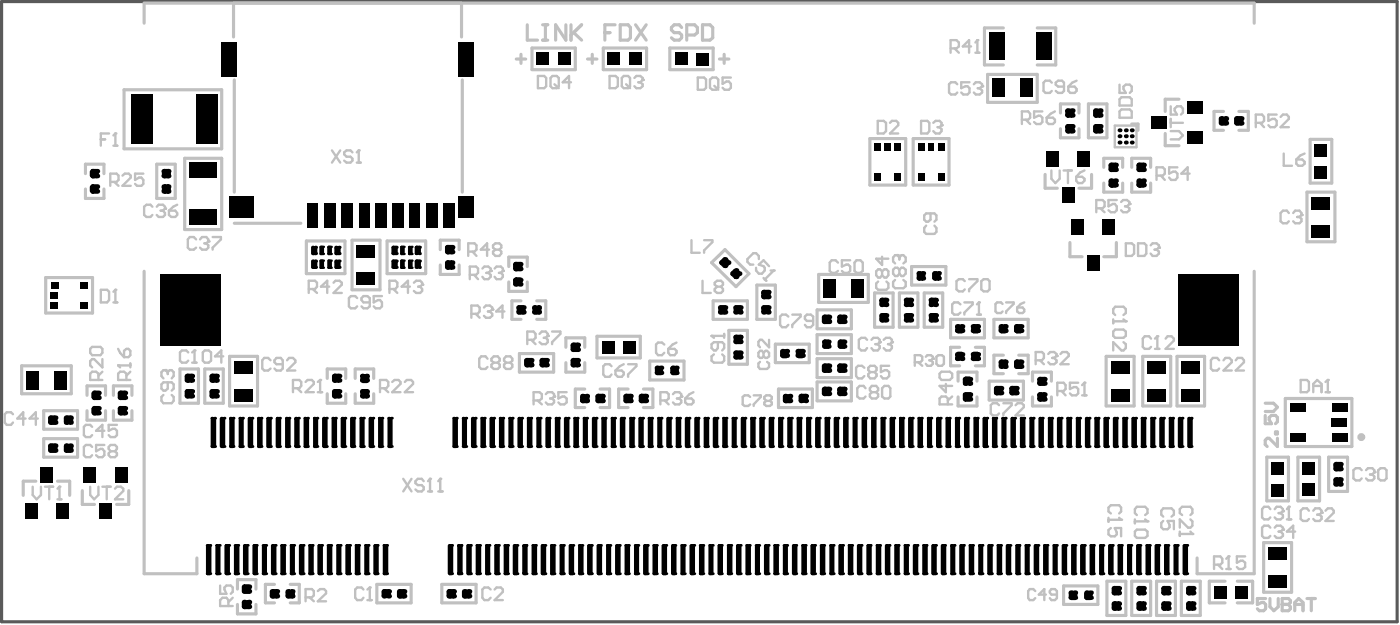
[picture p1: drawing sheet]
<svg xmlns="http://www.w3.org/2000/svg" width="301mm" height="134mm" viewBox="0 0 301 134" stroke-linecap="round" stroke-linejoin="round" font-family="sans-serif">
<path d="M.3 .3h299.7v133.1h-299.7z" fill="none" stroke="#5a5a5a" stroke-width=".68"/>
<g fill="#000">
<path d="M47.4 9h3.4v7.4h-3.4z" fill-rule="evenodd"/>
<path d="M98.3 9h3.3v7.4h-3.3z" fill-rule="evenodd"/>
<path d="M115.1 11.3h2.7v2.6h-2.7z" fill-rule="evenodd"/>
<path d="M119.8 11.3h2.6v2.6h-2.6z" fill-rule="evenodd"/>
<path d="M130.4 11.3h2.7v2.6h-2.7z" fill-rule="evenodd"/>
<path d="M135.1 11.3h2.6v2.6h-2.6z" fill-rule="evenodd"/>
<path d="M144.9 11.3h2.6v2.6h-2.6z" fill-rule="evenodd"/>
<path d="M149.6 11.3h2.6v2.7h-2.6z" fill-rule="evenodd"/>
<path d="M212.4 6.9h3.4v6h-3.4z" fill-rule="evenodd"/>
<path d="M222.3 6.9h3.4v6h-3.4z" fill-rule="evenodd"/>
<path d="M19.3 36.7l.5-.5h.9l.5 .5v1.1l-.5 .5h-.9l-.5-.5z" fill-rule="evenodd"/>
<path d="M28.1 20.3h4.6v10.6h-4.6z" fill-rule="evenodd"/>
<path d="M34.7 36.7l.6-.5h.9l.5 .5v1.1l-.5 .5h-.9l-.6-.5z" fill-rule="evenodd"/>
<path d="M42 20.3h4.7v10.6h-4.7z" fill-rule="evenodd"/>
<path d="M40.7 34.9h5.9v3.4h-5.9z" fill-rule="evenodd"/>
<path d="M187.8 30.7h1.3v1.7h-1.3z" fill-rule="evenodd"/>
<path d="M187.8 37.1h1.3v1.7h-1.3z" fill-rule="evenodd"/>
<path d="M189.9 30.7h1.3v1.7h-1.3z" fill-rule="evenodd"/>
<path d="M192.1 30.7h1.3v1.7h-1.3z" fill-rule="evenodd"/>
<path d="M192.1 37.1h1.3v1.7h-1.3z" fill-rule="evenodd"/>
<path d="M197.1 30.7h1.3v1.7h-1.3z" fill-rule="evenodd"/>
<path d="M197.1 37.1h1.3v1.7h-1.3z" fill-rule="evenodd"/>
<path d="M199.3 30.7h1.2v1.7h-1.2z" fill-rule="evenodd"/>
<path d="M201.4 30.7h1.3v1.7h-1.3z" fill-rule="evenodd"/>
<path d="M201.4 37.1h1.3v1.7h-1.3z" fill-rule="evenodd"/>
<path d="M213.1 16.9h2.7v4h-2.7z" fill-rule="evenodd"/>
<path d="M219.1 16.9h2.7v4h-2.7z" fill-rule="evenodd"/>
<path d="M224.7 32.4h2.6v3.3h-2.6z" fill-rule="evenodd"/>
<path d="M228.7 27.1l.5-.5h1l.5 .5v1l-.5 .5h-1l-.5-.5z" fill-rule="evenodd"/>
<path d="M228.7 23.7l.5-.4h1l.5 .4v1l-.5 .5h-1l-.5-.5z" fill-rule="evenodd"/>
<path d="M231.4 32.4h2.6v3.3h-2.6z" fill-rule="evenodd"/>
<path d="M234.7 27.1l.5-.5h1l.5 .5v1l-.5 .5h-1l-.5-.5z" fill-rule="evenodd"/>
<path d="M234.7 23.7l.5-.4h1l.5 .4v1l-.5 .5h-1l-.5-.5z" fill-rule="evenodd"/>
<path d="M238 38.8l.5-.5h1l.5 .5v1l-.5 .5h-1l-.5-.5z" fill-rule="evenodd"/>
<path d="M238 35.4l.5-.5h1l.5 .5v1l-.5 .5h-1l-.5-.5z" fill-rule="evenodd"/>
<path d="M244 38.8l.5-.5h1l.5 .5v1l-.5 .5h-1l-.5-.5z" fill-rule="evenodd"/>
<path d="M244 35.4l.5-.5h1l.5 .5v1l-.5 .5h-1l-.5-.5z" fill-rule="evenodd"/>
<path d="M247.1 24.9h3.4v2.7h-3.4z" fill-rule="evenodd"/>
<path d="M254.8 28.2h3.3v2.7h-3.3z" fill-rule="evenodd"/>
<path d="M254.9 21.6h3.3v2.7h-3.3z" fill-rule="evenodd"/>
<path d="M261.7 25.4l.5-.4h1l.5 .4v1l-.5 .5h-1l-.5-.5z" fill-rule="evenodd"/>
<path d="M265 25.4l.5-.5h1l.5 .5v1l-.5 .5h-1l-.5-.5z" fill-rule="evenodd"/>
<path d="M282.3 30.9h2.6v2.7h-2.6z" fill-rule="evenodd"/>
<path d="M282.3 35.6h2.6v2.7h-2.6z" fill-rule="evenodd"/>
<path d="M19.3 40l.5-.5h.9l.5 .5v1l-.5 .6h-.9l-.5-.6z" fill-rule="evenodd"/>
<path d="M34.3 58.9h13v15.3h-13z" fill-rule="evenodd"/>
<path d="M34.7 40l.6-.5h.9l.5 .5v1l-.5 .6h-.9l-.6-.6z" fill-rule="evenodd"/>
<path d="M40.7 44.8h5.9v3.4h-5.9z" fill-rule="evenodd"/>
<path d="M49.2 42.1h5.3v4.7h-5.3z" fill-rule="evenodd"/>
<path d="M66.8 53.1l.3-.3h.7l.3 .3v1.3l-.3 .3h-.7l-.3-.3z" fill-rule="evenodd"/>
<path d="M66.8 56.1l.3-.4h.7l.3 .4v1.2l-.3 .4h-.7l-.3-.4z" fill-rule="evenodd"/>
<path d="M66 43.5h2.3v5.3h-2.3z" fill-rule="evenodd"/>
<path d="M68.6 53l.2-.3h.5l.3 .3v1.5l-.3 .2h-.5l-.2-.2z" fill-rule="evenodd"/>
<path d="M68.6 55.9l.2-.2h.5l.3 .2v1.5l-.3 .3h-.5l-.2-.3z" fill-rule="evenodd"/>
<path d="M70.3 53l.2-.3h.5l.3 .3v1.5l-.3 .2h-.5l-.2-.2z" fill-rule="evenodd"/>
<path d="M70.3 55.9l.2-.2h.5l.3 .2v1.5l-.3 .3h-.5l-.2-.3z" fill-rule="evenodd"/>
<path d="M69.6 43.5h2.3v5.3h-2.3z" fill-rule="evenodd"/>
<path d="M71.8 53.1l.3-.3h.7l.3 .3v1.3l-.3 .3h-.7l-.3-.3z" fill-rule="evenodd"/>
<path d="M71.8 56.1l.3-.4h.7l.3 .4v1.2l-.3 .4h-.7l-.3-.4z" fill-rule="evenodd"/>
<path d="M73.2 43.5h2.4v5.3h-2.4z" fill-rule="evenodd"/>
<path d="M76.5 52.5h4v2.6h-4z" fill-rule="evenodd"/>
<path d="M77 43.5h2.3v5.3h-2.3z" fill-rule="evenodd"/>
<path d="M80.6 43.5h2.3v5.3h-2.3z" fill-rule="evenodd"/>
<path d="M84 53l.4-.3h.6l.4 .3v1.4l-.4 .3h-.6l-.4-.3z" fill-rule="evenodd"/>
<path d="M84 56l.4-.3h.6l.4 .3v1.3l-.4 .4h-.6l-.4-.4z" fill-rule="evenodd"/>
<path d="M85.9 53l.2-.3h.6l.2 .3v1.5l-.2 .2h-.6l-.2-.2z" fill-rule="evenodd"/>
<path d="M85.9 55.9l.2-.2h.6l.2 .2v1.5l-.2 .3h-.6l-.2-.3z" fill-rule="evenodd"/>
<path d="M84.2 43.5h2.4v5.3h-2.4z" fill-rule="evenodd"/>
<path d="M87.6 53l.2-.2h.5l.3 .2v1.5l-.3 .2h-.5l-.2-.2z" fill-rule="evenodd"/>
<path d="M87.6 55.9l.2-.2h.5l.3 .2v1.5l-.3 .3h-.5l-.2-.3z" fill-rule="evenodd"/>
<path d="M89 53l.4-.3h.6l.4 .3v1.4l-.4 .2h-.6l-.4-.2z" fill-rule="evenodd"/>
<path d="M89 56l.4-.3h.6l.4 .3v1.3l-.4 .3h-.6l-.4-.3z" fill-rule="evenodd"/>
<path d="M87.8 43.5h2.3v5.3h-2.3z" fill-rule="evenodd"/>
<path d="M91.6 43.5h2.3v5.3h-2.3z" fill-rule="evenodd"/>
<path d="M95.5 53l.5-.5h1.1l.5 .5v1.1l-.5 .5h-1.1l-.5-.5z" fill-rule="evenodd"/>
<path d="M95.5 56.3l.5-.5h1.1l.5 .5v1l-.5 .6h-1.1l-.5-.6z" fill-rule="evenodd"/>
<path d="M95.2 43.5h2.4v5.3h-2.4z" fill-rule="evenodd"/>
<path d="M98.3 42.1h3.3v4.7h-3.3z" fill-rule="evenodd"/>
<path d="M110.2 56.7l.5-.5h1l.5 .5v1l-.5 .5h-1l-.5-.5z" fill-rule="evenodd"/>
<path d="M154.5 56l.8-.8h.7l.7 .8v.7l-.7 .7h-.7l-.8-.7z" fill-rule="evenodd"/>
<path d="M156.9 58.4l.7-.7h.7l.7 .7v.7l-.7 .7h-.6l-.8-.8z" fill-rule="evenodd"/>
<path d="M196.8 58.6l.4-.4h1l.5 .4v1.1l-.5 .5h-1l-.4-.5z" fill-rule="evenodd"/>
<path d="M200.1 58.6l.5-.4h.9l.5 .4v1.1l-.5 .5h-.9l-.5-.5z" fill-rule="evenodd"/>
<path d="M228 40h2.7v3.4h-2.7z" fill-rule="evenodd"/>
<path d="M230 47h2.7v3.3h-2.7z" fill-rule="evenodd"/>
<path d="M233.3 54.7h2.7v3.3h-2.7z" fill-rule="evenodd"/>
<path d="M236.7 47h2.6v3.3h-2.6z" fill-rule="evenodd"/>
<path d="M252.9 58.9h13.1v15.3h-13.1z" fill-rule="evenodd"/>
<path d="M281.6 42.3h4v2.6h-4z" fill-rule="evenodd"/>
<path d="M281.6 48.3h4v2.6h-4z" fill-rule="evenodd"/>
<path d="M10.8 64.9h1.6v1.3h-1.6z" fill-rule="evenodd"/>
<path d="M10.8 62.7h1.7v1.3h-1.7z" fill-rule="evenodd"/>
<path d="M10.9 60.5h1.6v1.3h-1.6z" fill-rule="evenodd"/>
<path d="M17.2 64.9h1.6v1.3h-1.6z" fill-rule="evenodd"/>
<path d="M17.2 60.5h1.7v1.3h-1.7z" fill-rule="evenodd"/>
<path d="M50.2 77.5h4.1v2.7h-4.1z" fill-rule="evenodd"/>
<path d="M76.5 58.5h4v2.6h-4z" fill-rule="evenodd"/>
<path d="M110.2 60l.5-.5h1l.5 .5v.9l-.5 .5h-1l-.5-.5z" fill-rule="evenodd"/>
<path d="M111.3 65.5h1.1l.5 .5v1l-.5 .5h-1.1l-.4-.5v-1z" fill-rule="evenodd"/>
<path d="M112.5 77.3l.5-.5h1l.6 .5v1l-.6 .5h-1l-.5-.5z" fill-rule="evenodd"/>
<path d="M114.7 65.5h1l.5 .5v1l-.5 .5h-1l-.4-.5v-1z" fill-rule="evenodd"/>
<path d="M115.8 77.3l.5-.5h1l.6 .5v1l-.6 .5h-1l-.5-.5z" fill-rule="evenodd"/>
<path d="M122.5 74l.5-.5h1l.5 .5v1l-.5 .5h-1l-.5-.5z" fill-rule="evenodd"/>
<path d="M122.5 77.3l.5-.5h1l.5 .5v1l-.5 .5h-1l-.5-.5z" fill-rule="evenodd"/>
<path d="M129.3 73.1h2.6v2.7h-2.6z" fill-rule="evenodd"/>
<path d="M133.9 73.1h2.6v2.7h-2.6z" fill-rule="evenodd"/>
<path d="M140.6 78.9l.4-.4h.9l.5 .4v1.1l-.5 .5h-.9l-.4-.5z" fill-rule="evenodd"/>
<path d="M143.9 78.9l.5-.4h.8l.5 .4v1.1l-.5 .5h-.8l-.5-.5z" fill-rule="evenodd"/>
<path d="M154.6 65.5h1l.5 .5v1l-.5 .5h-1l-.4-.5v-1z" fill-rule="evenodd"/>
<path d="M157.9 65.5h1l.5 .5v1l-.5 .4h-1l-.4-.4v-1z" fill-rule="evenodd"/>
<path d="M157.9 71.8h1l.5 .5v1l-.5 .5h-1l-.4-.5v-1z" fill-rule="evenodd"/>
<path d="M157.9 75.2h1l.5 .5v.9l-.5 .5h-1l-.4-.5v-.9z" fill-rule="evenodd"/>
<path d="M163.4 66l.5-.5h1l.5 .5v1l-.5 .4h-1l-.5-.4z" fill-rule="evenodd"/>
<path d="M163.4 62.7l.5-.5h1l.5 .5v1l-.5 .5h-1l-.5-.5z" fill-rule="evenodd"/>
<path d="M167.5 75.4l.5-.5h.9l.5 .5v1l-.5 .5h-.9l-.5-.5z" fill-rule="evenodd"/>
<path d="M170.9 75.3l.5-.5h.9l.5 .5v1.1l-.5 .5h-.9l-.5-.5z" fill-rule="evenodd"/>
<path d="M176.4 78.5l.5-.5h1.1l.5 .5v1l-.5 .5h-1.1l-.5-.5z" fill-rule="evenodd"/>
<path d="M176.4 68l.5-.5h1.1l.5 .5v1l-.5 .5h-1.1l-.5-.5z" fill-rule="evenodd"/>
<path d="M176.9 72.8h1l.5 .5v1l-.5 .5h-1l-.4-.5v-1z" fill-rule="evenodd"/>
<path d="M176.9 59.8h2.6v4h-2.6z" fill-rule="evenodd"/>
<path d="M179.7 78.5l.5-.5h1.1l.5 .5v1l-.5 .5h-1.1l-.5-.5z" fill-rule="evenodd"/>
<path d="M179.7 68l.5-.5h1.1l.5 .5v1l-.5 .5h-1.1l-.5-.5z" fill-rule="evenodd"/>
<path d="M179.8 73.3l.5-.5h1l.4 .5v1l-.4 .5h-1l-.5-.5z" fill-rule="evenodd"/>
<path d="M182.7 59.8h2.6v4h-2.6z" fill-rule="evenodd"/>
<path d="M188.8 67.7l.5-.6h.9l.5 .6v1l-.5 .5h-.9l-.5-.5z" fill-rule="evenodd"/>
<path d="M188.8 64.4l.5-.6h.9l.5 .6v1l-.5 .4h-.9l-.5-.4z" fill-rule="evenodd"/>
<path d="M194.5 67.1h1l.6 .6v1l-.6 .5h-1l-.4-.5v-1z" fill-rule="evenodd"/>
<path d="M194.5 63.8h1l.6 .6v1l-.6 .4h-1l-.4-.4v-1z" fill-rule="evenodd"/>
<path d="M199.9 67.1h1l.5 .6v1l-.5 .5h-1l-.5-.5v-1z" fill-rule="evenodd"/>
<path d="M199.9 63.8h1l.5 .6v1l-.5 .4h-1l-.5-.4v-1z" fill-rule="evenodd"/>
<path d="M205.1 75.9l.5-.5h.9l.5 .5v1l-.5 .5h-.9l-.5-.5z" fill-rule="evenodd"/>
<path d="M205.1 70l.5-.4h.9l.5 .4v1l-.5 .5h-.9l-.5-.5z" fill-rule="evenodd"/>
<path d="M208.5 75.9l.5-.5h.9l.5 .5v1l-.5 .5h-.9l-.5-.5z" fill-rule="evenodd"/>
<path d="M208.5 70l.5-.5h.9l.5 .5v1l-.5 .5h-.9l-.5-.5z" fill-rule="evenodd"/>
<path d="M214.4 70.1l.5-.5h.9l.5 .5v.9l-.5 .5h-.9l-.5-.5z" fill-rule="evenodd"/>
<path d="M214.4 77.6l.5-.5h1l.5 .5v.9l-.5 .6h-1l-.5-.6z" fill-rule="evenodd"/>
<path d="M217.7 70l.5-.5h.9l.5 .5v1l-.5 .5h-.9l-.5-.5z" fill-rule="evenodd"/>
<path d="M217.7 77.6l.5-.5h1l.5 .5v1l-.5 .5h-1l-.5-.5z" fill-rule="evenodd"/>
<path d="M238.5 77.4h4v2.8h-4z" fill-rule="evenodd"/>
<path d="M246.3 77.5h4v2.7h-4z" fill-rule="evenodd"/>
<path d="M253.6 77.4h4.1v2.8h-4.1z" fill-rule="evenodd"/>
<path d="M5.7 79.6h2.7v3.9h-2.7z" fill-rule="evenodd"/>
<path d="M10.3 95.6l.5-.5h1l.5 .5v1l-.5 .5h-1l-.5-.5z" fill-rule="evenodd"/>
<path d="M10.3 89.6l.5-.5h1l.5 .5v1l-.5 .5h-1l-.5-.5z" fill-rule="evenodd"/>
<path d="M13.7 95.7l.5-.5h1l.5 .5v.9l-.5 .5h-1l-.5-.5z" fill-rule="evenodd"/>
<path d="M11.7 79.6h2.7v3.9h-2.7z" fill-rule="evenodd"/>
<path d="M13.7 89.6l.5-.5h1l.5 .5v.9l-.5 .5h-1l-.5-.5z" fill-rule="evenodd"/>
<path d="M19.6 87.6l.5-.5h1l.5 .5v1l-.5 .5h-1l-.5-.5z" fill-rule="evenodd"/>
<path d="M19.6 84.3l.5-.5h1l.5 .5v1l-.5 .5h-1l-.5-.5z" fill-rule="evenodd"/>
<path d="M25.3 87.6l.5-.5h1l.4 .5v1l-.4 .5h-1l-.5-.5z" fill-rule="evenodd"/>
<path d="M25.3 84.3l.5-.5h1l.4 .5v1l-.4 .5h-1l-.5-.5z" fill-rule="evenodd"/>
<path d="M39.7 80.7l.5-.5h1l.4 .5v.9l-.4 .5h-1l-.5-.5z" fill-rule="evenodd"/>
<path d="M39.7 84l.5-.6h1l.4 .6v1l-.4 .5h-1l-.5-.5z" fill-rule="evenodd"/>
<path d="M45.2 89.7l.3-.3h.6l.3 .3v6.1l-.3 .3h-.6l-.3-.3z" fill-rule="evenodd"/>
<path d="M45 80.7l.5-.5h1l.4 .5v.9l-.4 .5h-1l-.5-.5z" fill-rule="evenodd"/>
<path d="M45 84l.5-.6h1l.4 .6v1l-.4 .5h-1l-.5-.5z" fill-rule="evenodd"/>
<path d="M47.2 89.7l.3-.3h.6l.3 .3v6.1l-.3 .3h-.6l-.3-.3z" fill-rule="evenodd"/>
<path d="M49.2 89.7l.3-.3h.5l.4 .3v6.1l-.4 .3h-.5l-.3-.3z" fill-rule="evenodd"/>
<path d="M51.2 89.7l.3-.3h.6l.2 .3v6.1l-.2 .3h-.6l-.3-.3z" fill-rule="evenodd"/>
<path d="M50.3 83.5h4v2.6h-4z" fill-rule="evenodd"/>
<path d="M53.2 89.7l.3-.3h.6l.3 .3v6.1l-.3 .3h-.6l-.3-.3z" fill-rule="evenodd"/>
<path d="M55.2 89.7l.3-.3h.6l.3 .3v6.1l-.3 .3h-.6l-.3-.3z" fill-rule="evenodd"/>
<path d="M57.2 89.7l.3-.3h.6l.2 .3v6.1l-.2 .3h-.6l-.3-.3z" fill-rule="evenodd"/>
<path d="M59.2 89.7l.3-.3h.5l.4 .3v6.1l-.4 .3h-.5l-.3-.3z" fill-rule="evenodd"/>
<path d="M61.2 89.7l.3-.3h.6l.3 .3v6.1l-.3 .3h-.6l-.3-.3z" fill-rule="evenodd"/>
<path d="M63.2 89.7l.3-.3h.6l.2 .3v6.1l-.2 .3h-.6l-.3-.3z" fill-rule="evenodd"/>
<path d="M65.2 89.7l.2-.3h.6l.4 .3v6.1l-.4 .3h-.6l-.2-.3z" fill-rule="evenodd"/>
<path d="M67.2 89.7l.3-.3h.6l.2 .3v6.1l-.2 .3h-.6l-.3-.3z" fill-rule="evenodd"/>
<path d="M69.2 89.7l.3-.3h.6l.2 .3v6.1l-.2 .3h-.6l-.3-.3z" fill-rule="evenodd"/>
<path d="M71.2 89.7l.2-.3h.6l.4 .3v6.1l-.4 .3h-.6l-.2-.3z" fill-rule="evenodd"/>
<path d="M71.3 80.7l.5-.5h1l.4 .5v.9l-.4 .5h-1l-.5-.5z" fill-rule="evenodd"/>
<path d="M71.3 84l.5-.6h1l.4 .6v1l-.4 .5h-1l-.5-.5z" fill-rule="evenodd"/>
<path d="M73.1 89.7l.4-.3h.6l.2 .3v6.1l-.2 .3h-.6l-.4-.3z" fill-rule="evenodd"/>
<path d="M75.2 89.7l.3-.3h.5l.3 .3v6.1l-.3 .3h-.5l-.3-.3z" fill-rule="evenodd"/>
<path d="M77.4 80.7l.5-.5h.9l.5 .5v1l-.5 .5h-.9l-.5-.5z" fill-rule="evenodd"/>
<path d="M77.4 84l.5-.6h.9l.5 .6v1l-.5 .5h-.9l-.5-.5z" fill-rule="evenodd"/>
<path d="M77.2 89.7l.2-.3h.6l.3 .3v6.1l-.3 .3h-.6l-.2-.3z" fill-rule="evenodd"/>
<path d="M79.1 89.7l.4-.3h.6l.2 .3v6.1l-.2 .3h-.6l-.4-.3z" fill-rule="evenodd"/>
<path d="M81.2 89.7l.2-.3h.6l.3 .3v6.1l-.3 .3h-.6l-.2-.3z" fill-rule="evenodd"/>
<path d="M83.2 89.7l.2-.3h.6l.3 .3v6.1l-.3 .3h-.6l-.2-.3z" fill-rule="evenodd"/>
<path d="M97.1 89.7l.3-.3h.6l.3 .3v6.1l-.3 .3h-.6l-.3-.3z" fill-rule="evenodd"/>
<path d="M99.2 89.7l.2-.3h.6l.3 .3v6.1l-.3 .3h-.6l-.2-.3z" fill-rule="evenodd"/>
<path d="M101.1 89.7l.3-.3h.6l.3 .3v6.1l-.3 .3h-.6l-.3-.3z" fill-rule="evenodd"/>
<path d="M103.1 89.7l.3-.3h.6l.3 .3v6.1l-.3 .3h-.6l-.3-.3z" fill-rule="evenodd"/>
<path d="M105.1 89.7l.3-.3h.6l.3 .3v6.1l-.3 .3h-.6l-.3-.3z" fill-rule="evenodd"/>
<path d="M107.1 89.7l.3-.3h.6l.3 .3v6.1l-.3 .3h-.6l-.3-.3z" fill-rule="evenodd"/>
<path d="M109.1 89.7l.3-.3h.6l.2 .3v6.1l-.2 .3h-.6l-.3-.3z" fill-rule="evenodd"/>
<path d="M111.1 89.7l.3-.3h.6l.3 .3v6.1l-.3 .3h-.6l-.3-.3z" fill-rule="evenodd"/>
<path d="M113.1 89.7l.3-.3h.6l.3 .3v6.1l-.3 .3h-.6l-.3-.3z" fill-rule="evenodd"/>
<path d="M115.1 89.7l.3-.3h.6l.2 .3v6.1l-.2 .3h-.6l-.3-.3z" fill-rule="evenodd"/>
<path d="M117.1 89.7l.3-.3h.5l.4 .3v6.1l-.4 .3h-.5l-.3-.3z" fill-rule="evenodd"/>
<path d="M119.1 89.7l.3-.3h.6l.3 .3v6.1l-.3 .3h-.6l-.3-.3z" fill-rule="evenodd"/>
<path d="M121.1 89.7l.3-.3h.6l.2 .3v6.1l-.2 .3h-.6l-.3-.3z" fill-rule="evenodd"/>
<path d="M123.1 89.7l.2-.3h.6l.4 .3v6.1l-.4 .3h-.6l-.2-.3z" fill-rule="evenodd"/>
<path d="M124.5 85l.5-.5h1.1l.5 .5v1l-.5 .5h-1.1l-.5-.5z" fill-rule="evenodd"/>
<path d="M125.1 89.7l.3-.3h.6l.2 .3v6.1l-.2 .3h-.6l-.3-.3z" fill-rule="evenodd"/>
<path d="M127.1 89.7l.3-.3h.6l.2 .3v6.1l-.2 .3h-.6l-.3-.3z" fill-rule="evenodd"/>
<path d="M127.8 85l.5-.5h1l.6 .5v1l-.6 .5h-1l-.5-.5z" fill-rule="evenodd"/>
<path d="M129.1 89.7l.2-.3h.6l.4 .3v6.1l-.4 .3h-.6l-.2-.3z" fill-rule="evenodd"/>
<path d="M131.1 89.7l.3-.3h.6l.2 .3v6.1l-.2 .3h-.6l-.3-.3z" fill-rule="evenodd"/>
<path d="M133.1 89.7l.3-.3h.5l.4 .3v6.1l-.4 .3h-.5l-.3-.3z" fill-rule="evenodd"/>
<path d="M133.8 85l.5-.5h1.1l.5 .5v1l-.5 .5h-1.1l-.5-.5z" fill-rule="evenodd"/>
<path d="M135.1 89.7l.3-.3h.5l.4 .3v6.1l-.4 .3h-.5l-.3-.3z" fill-rule="evenodd"/>
<path d="M137 89.7l.4-.3h.6l.2 .3v6.1l-.2 .3h-.6l-.4-.3z" fill-rule="evenodd"/>
<path d="M137.1 85l.5-.5h1l.6 .5v1l-.6 .5h-1l-.5-.5z" fill-rule="evenodd"/>
<path d="M139.1 89.7l.2-.3h.6l.4 .3v6.1l-.4 .3h-.6l-.2-.3z" fill-rule="evenodd"/>
<path d="M141.1 89.7l.3-.3h.5l.3 .3v6.1l-.3 .3h-.5l-.3-.3z" fill-rule="evenodd"/>
<path d="M143 89.7l.4-.3h.6l.2 .3v6.1l-.2 .3h-.6l-.4-.3z" fill-rule="evenodd"/>
<path d="M145.1 89.7l.2-.3h.6l.4 .3v6.1l-.4 .3h-.6l-.2-.3z" fill-rule="evenodd"/>
<path d="M147 89.7l.4-.3h.5l.3 .3v6.1l-.3 .3h-.5l-.4-.3z" fill-rule="evenodd"/>
<path d="M149 89.7l.4-.3h.5l.3 .3v6.1l-.3 .3h-.5l-.4-.3z" fill-rule="evenodd"/>
<path d="M151.1 89.7l.2-.3h.6l.4 .3v6.1l-.4 .3h-.6l-.2-.3z" fill-rule="evenodd"/>
<path d="M153 89.7l.4-.3h.6l.2 .3v6.1l-.2 .3h-.6l-.4-.3z" fill-rule="evenodd"/>
<path d="M155 89.7l.3-.3h.6l.3 .3v6.1l-.3 .3h-.6l-.3-.3z" fill-rule="evenodd"/>
<path d="M157.1 89.7l.2-.3h.6l.3 .3v6.1l-.3 .3h-.6l-.2-.3z" fill-rule="evenodd"/>
<path d="M159 89.7l.4-.3h.6l.2 .3v6.1l-.2 .3h-.6l-.4-.3z" fill-rule="evenodd"/>
<path d="M161.1 89.7l.2-.3h.6l.3 .3v6.1l-.3 .3h-.6l-.2-.3z" fill-rule="evenodd"/>
<path d="M163 89.7l.3-.3h.6l.3 .3v6.1l-.3 .3h-.6l-.3-.3z" fill-rule="evenodd"/>
<path d="M165 89.7l.4-.3h.5l.3 .3v6.1l-.3 .3h-.5l-.4-.3z" fill-rule="evenodd"/>
<path d="M167.1 89.7l.2-.3h.6l.3 .3v6.1l-.3 .3h-.6l-.2-.3z" fill-rule="evenodd"/>
<path d="M168.1 85l.5-.5h1l.5 .5v1l-.5 .5h-1l-.5-.5z" fill-rule="evenodd"/>
<path d="M169 89.7l.3-.3h.6l.3 .3v6.1l-.3 .3h-.6l-.3-.3z" fill-rule="evenodd"/>
<path d="M171 89.7l.3-.3h.6l.3 .3v6.1l-.3 .3h-.6l-.3-.3z" fill-rule="evenodd"/>
<path d="M171.5 85l.5-.5h1l.5 .5v1l-.5 .4h-1l-.5-.4z" fill-rule="evenodd"/>
<path d="M173.1 89.7l.2-.3h.6l.3 .3v6.1l-.3 .3h-.6l-.2-.3z" fill-rule="evenodd"/>
<path d="M175 89.7l.3-.3h.6l.3 .3v6.1l-.3 .3h-.6l-.3-.3z" fill-rule="evenodd"/>
<path d="M176.4 83.4l.5-.5h1.1l.5 .5v1.1l-.5 .5h-1.1l-.5-.5z" fill-rule="evenodd"/>
<path d="M177 89.7l.3-.3h.6l.3 .3v6.1l-.3 .3h-.6l-.3-.3z" fill-rule="evenodd"/>
<path d="M179 89.7l.3-.3h.6l.3 .3v6.1l-.3 .3h-.6l-.3-.3z" fill-rule="evenodd"/>
<path d="M179.7 83.4l.5-.5h1.1l.5 .5v1.1l-.5 .5h-1.1l-.5-.5z" fill-rule="evenodd"/>
<path d="M181 89.7l.3-.3h.5l.4 .3v6.1l-.4 .3h-.5l-.3-.3z" fill-rule="evenodd"/>
<path d="M183 89.7l.3-.3h.6l.2 .3v6.1l-.2 .3h-.6l-.3-.3z" fill-rule="evenodd"/>
<path d="M185 89.7l.3-.3h.6l.3 .3v6.1l-.3 .3h-.6l-.3-.3z" fill-rule="evenodd"/>
<path d="M187 89.7l.3-.3h.6l.3 .3v6.1l-.3 .3h-.6l-.3-.3z" fill-rule="evenodd"/>
<path d="M189 89.7l.3-.3h.6l.2 .3v6.1l-.2 .3h-.6l-.3-.3z" fill-rule="evenodd"/>
<path d="M191 89.7l.3-.3h.6l.3 .3v6.1l-.3 .3h-.6l-.3-.3z" fill-rule="evenodd"/>
<path d="M193 89.7l.3-.3h.6l.3 .3v6.1l-.3 .3h-.6l-.3-.3z" fill-rule="evenodd"/>
<path d="M195 89.7l.3-.3h.6l.2 .3v6.1l-.2 .3h-.6l-.3-.3z" fill-rule="evenodd"/>
<path d="M197 89.7l.2-.3h.6l.4 .3v6.1l-.4 .3h-.6l-.2-.3z" fill-rule="evenodd"/>
<path d="M199 89.7l.3-.3h.6l.2 .3v6.1l-.2 .3h-.6l-.3-.3z" fill-rule="evenodd"/>
<path d="M201 89.7l.3-.3h.6l.2 .3v6.1l-.2 .3h-.6l-.3-.3z" fill-rule="evenodd"/>
<path d="M203 89.7l.2-.3h.6l.4 .3v6.1l-.4 .3h-.6l-.2-.3z" fill-rule="evenodd"/>
<path d="M205 89.7l.3-.3h.6l.2 .3v6.1l-.2 .3h-.6l-.3-.3z" fill-rule="evenodd"/>
<path d="M206.7 81.2l.5-.5h1l.5 .5v1l-.5 .5h-1l-.5-.5z" fill-rule="evenodd"/>
<path d="M206.7 84.6l.5-.5h1l.5 .5v1l-.5 .5h-1l-.5-.5z" fill-rule="evenodd"/>
<path d="M207 89.7l.3-.3h.5l.3 .3v6.1l-.3 .3h-.5l-.3-.3z" fill-rule="evenodd"/>
<path d="M209 89.7l.2-.3h.6l.4 .3v6.1l-.4 .3h-.6l-.2-.3z" fill-rule="evenodd"/>
<path d="M210.9 89.7l.4-.3h.6l.2 .3v6.1l-.2 .3h-.6l-.4-.3z" fill-rule="evenodd"/>
<path d="M213.4 83.3l.5-.5h1l.5 .5v1l-.5 .5h-1l-.5-.5z" fill-rule="evenodd"/>
<path d="M213 89.7l.2-.3h.6l.3 .3v6.1l-.3 .3h-.6l-.2-.3z" fill-rule="evenodd"/>
<path d="M215 89.7l.2-.3h.6l.3 .3v6.1l-.3 .3h-.6l-.2-.3z" fill-rule="evenodd"/>
<path d="M216.7 83.3l.5-.5h1l.5 .5v1l-.5 .5h-1l-.5-.5z" fill-rule="evenodd"/>
<path d="M216.9 89.7l.4-.3h.6l.2 .3v6.1l-.2 .3h-.6l-.4-.3z" fill-rule="evenodd"/>
<path d="M219 89.7l.2-.3h.6l.3 .3v6.1l-.3 .3h-.6l-.2-.3z" fill-rule="evenodd"/>
<path d="M221 89.7l.2-.3h.6l.3 .3v6.1l-.3 .3h-.6l-.2-.3z" fill-rule="evenodd"/>
<path d="M222.9 89.7l.4-.3h.5l.3 .3v6.1l-.3 .3h-.5l-.4-.3z" fill-rule="evenodd"/>
<path d="M222.7 81.3l.5-.5h1l.5 .5v1l-.5 .5h-1l-.5-.5z" fill-rule="evenodd"/>
<path d="M222.7 84.6l.5-.5h1l.5 .5v1l-.5 .5h-1l-.5-.5z" fill-rule="evenodd"/>
<path d="M225 89.7l.2-.3h.6l.3 .3v6.1l-.3 .3h-.6l-.2-.3z" fill-rule="evenodd"/>
<path d="M226.9 89.7l.3-.3h.6l.3 .3v6.1l-.3 .3h-.6l-.3-.3z" fill-rule="evenodd"/>
<path d="M228.9 89.7l.3-.3h.6l.3 .3v6.1l-.3 .3h-.6l-.3-.3z" fill-rule="evenodd"/>
<path d="M231 89.7l.2-.3h.6l.3 .3v6.1l-.3 .3h-.6l-.2-.3z" fill-rule="evenodd"/>
<path d="M232.9 89.7l.4-.3h.5l.3 .3v6.1l-.3 .3h-.5l-.4-.3z" fill-rule="evenodd"/>
<path d="M234.9 89.7l.3-.3h.6l.3 .3v6.1l-.3 .3h-.6l-.3-.3z" fill-rule="evenodd"/>
<path d="M236.9 89.7l.3-.3h.6l.3 .3v6.1l-.3 .3h-.6l-.3-.3z" fill-rule="evenodd"/>
<path d="M238.9 89.7l.4-.3h.5l.3 .3v6.1l-.3 .3h-.5l-.4-.3z" fill-rule="evenodd"/>
<path d="M240.9 89.7l.3-.3h.6l.3 .3v6.1l-.3 .3h-.6l-.3-.3z" fill-rule="evenodd"/>
<path d="M238.6 83.4h3.9v2.7h-3.9z" fill-rule="evenodd"/>
<path d="M242.9 89.7l.3-.3h.6l.3 .3v6.1l-.3 .3h-.6l-.3-.3z" fill-rule="evenodd"/>
<path d="M244.9 89.7l.3-.3h.6l.3 .3v6.1l-.3 .3h-.6l-.3-.3z" fill-rule="evenodd"/>
<path d="M246.9 89.7l.3-.3h.6l.2 .3v6.1l-.2 .3h-.6l-.3-.3z" fill-rule="evenodd"/>
<path d="M248.9 89.7l.3-.3h.6l.3 .3v6.1l-.3 .3h-.6l-.3-.3z" fill-rule="evenodd"/>
<path d="M246.4 83.5h3.9v2.6h-3.9z" fill-rule="evenodd"/>
<path d="M250.9 89.7l.3-.3h.6l.3 .3v6.1l-.3 .3h-.6l-.3-.3z" fill-rule="evenodd"/>
<path d="M252.9 89.7l.3-.3h.6l.2 .3v6.1l-.2 .3h-.6l-.3-.3z" fill-rule="evenodd"/>
<path d="M254.9 89.7l.3-.3h.5l.4 .3v6.1l-.4 .3h-.5l-.3-.3z" fill-rule="evenodd"/>
<path d="M253.7 83.4h4v2.7h-4z" fill-rule="evenodd"/>
<path d="M272.9 99.2h2.7v2.6h-2.7z" fill-rule="evenodd"/>
<path d="M277 92.9h3.3v1.8h-3.3z" fill-rule="evenodd"/>
<path d="M277 86.6h3.3v1.7h-3.3z" fill-rule="evenodd"/>
<path d="M279.6 99.1h2.7v2.7h-2.7z" fill-rule="evenodd"/>
<path d="M285.9 92.8h3.4v1.9h-3.4z" fill-rule="evenodd"/>
<path d="M285.9 89.7h3.3v1.9h-3.3z" fill-rule="evenodd"/>
<path d="M286 86.5h3.3v1.8h-3.3z" fill-rule="evenodd"/>
<path d="M5.3 107.9h2.7v3.3h-2.7z" fill-rule="evenodd"/>
<path d="M8.6 100.3h2.6v3.3h-2.6z" fill-rule="evenodd"/>
<path d="M12 107.9h2.7v3.3h-2.7z" fill-rule="evenodd"/>
<path d="M18 100.3h2.6v3.2h-2.6z" fill-rule="evenodd"/>
<path d="M21.3 107.9h2.7v3.3h-2.7z" fill-rule="evenodd"/>
<path d="M24.7 100.3h2.6v3.2h-2.6z" fill-rule="evenodd"/>
<path d="M44.2 117l.3-.3h.6l.3 .3v6.1l-.3 .3h-.6l-.3-.3z" fill-rule="evenodd"/>
<path d="M46.2 117l.3-.3h.6l.2 .3v6.1l-.2 .3h-.6l-.3-.3z" fill-rule="evenodd"/>
<path d="M48.2 117l.3-.3h.6l.3 .3v6.1l-.3 .3h-.6l-.3-.3z" fill-rule="evenodd"/>
<path d="M50.2 117l.3-.3h.6l.3 .3v6.1l-.3 .3h-.6l-.3-.3z" fill-rule="evenodd"/>
<path d="M52.2 117l.3-.3h.6l.2 .3v6.1l-.2 .3h-.6l-.3-.3z" fill-rule="evenodd"/>
<path d="M54.2 117l.3-.3h.5l.4 .3v6.1l-.4 .3h-.5l-.3-.3z" fill-rule="evenodd"/>
<path d="M56.2 117l.3-.3h.6l.2 .3v6.1l-.2 .3h-.6l-.3-.3z" fill-rule="evenodd"/>
<path d="M58.2 117l.3-.3h.6l.2 .3v6.1l-.2 .3h-.6l-.3-.3z" fill-rule="evenodd"/>
<path d="M60.2 117l.2-.3h.6l.4 .3v6.1l-.4 .3h-.6l-.2-.3z" fill-rule="evenodd"/>
<path d="M62.2 117l.3-.3h.6l.2 .3v6.1l-.2 .3h-.6l-.3-.3z" fill-rule="evenodd"/>
<path d="M64.2 117l.3-.3h.6l.3 .3v6.1l-.3 .3h-.6l-.3-.3z" fill-rule="evenodd"/>
<path d="M66.2 117l.2-.3h.6l.4 .3v6.1l-.4 .3h-.6l-.2-.3z" fill-rule="evenodd"/>
<path d="M68.1 117l.4-.3h.6l.2 .3v6.1l-.2 .3h-.6l-.4-.3z" fill-rule="evenodd"/>
<path d="M70.2 117l.2-.3h.6l.4 .3v6.1l-.4 .3h-.6l-.2-.3z" fill-rule="evenodd"/>
<path d="M72.2 117l.3-.3h.5l.3 .3v6.1l-.3 .3h-.5l-.3-.3z" fill-rule="evenodd"/>
<path d="M74.1 117l.4-.3h.6l.2 .3v6.1l-.2 .3h-.6l-.4-.3z" fill-rule="evenodd"/>
<path d="M76.2 117l.2-.3h.6l.4 .3v6.1l-.4 .3h-.6l-.2-.3z" fill-rule="evenodd"/>
<path d="M78.2 117l.3-.3h.5l.3 .3v6.1l-.3 .3h-.5l-.3-.3z" fill-rule="evenodd"/>
<path d="M80.1 117l.4-.3h.5l.3 .3v6.1l-.3 .3h-.5l-.4-.3z" fill-rule="evenodd"/>
<path d="M82.2 117l.2-.3h.6l.4 .3v6.1l-.4 .3h-.6l-.2-.3z" fill-rule="evenodd"/>
<path d="M96.1 117l.4-.3h.5l.3 .3v6.1l-.3 .3h-.5l-.4-.3z" fill-rule="evenodd"/>
<path d="M98.2 117l.2-.3h.6l.3 .3v6.1l-.3 .3h-.6l-.2-.3z" fill-rule="evenodd"/>
<path d="M100.1 117l.3-.3h.6l.3 .3v6.1l-.3 .3h-.6l-.3-.3z" fill-rule="evenodd"/>
<path d="M102.1 117l.3-.3h.6l.3 .3v6.1l-.3 .3h-.6l-.3-.3z" fill-rule="evenodd"/>
<path d="M104.2 117l.2-.3h.6l.3 .3v6.1l-.3 .3h-.6l-.2-.3z" fill-rule="evenodd"/>
<path d="M106.1 117l.3-.3h.6l.3 .3v6.1l-.3 .3h-.6l-.3-.3z" fill-rule="evenodd"/>
<path d="M108.1 117l.3-.3h.6l.3 .3v6.1l-.3 .3h-.6l-.3-.3z" fill-rule="evenodd"/>
<path d="M110.1 117l.3-.3h.6l.3 .3v6.1l-.3 .3h-.6l-.3-.3z" fill-rule="evenodd"/>
<path d="M112.1 117l.3-.3h.5l.4 .3v6.1l-.4 .3h-.5l-.3-.3z" fill-rule="evenodd"/>
<path d="M114.1 117l.3-.3h.6l.3 .3v6.1l-.3 .3h-.6l-.3-.3z" fill-rule="evenodd"/>
<path d="M116.1 117l.3-.3h.6l.3 .3v6.1l-.3 .3h-.6l-.3-.3z" fill-rule="evenodd"/>
<path d="M118.1 117l.3-.3h.6l.3 .3v6.1l-.3 .3h-.6l-.3-.3z" fill-rule="evenodd"/>
<path d="M120.1 117l.3-.3h.6l.2 .3v6.1l-.2 .3h-.6l-.3-.3z" fill-rule="evenodd"/>
<path d="M122.1 117l.3-.3h.6l.3 .3v6.1l-.3 .3h-.6l-.3-.3z" fill-rule="evenodd"/>
<path d="M124.1 117l.3-.3h.6l.3 .3v6.1l-.3 .3h-.6l-.3-.3z" fill-rule="evenodd"/>
<path d="M126.1 117l.3-.3h.6l.2 .3v6.1l-.2 .3h-.6l-.3-.3z" fill-rule="evenodd"/>
<path d="M128.1 117l.3-.3h.5l.4 .3v6.1l-.4 .3h-.5l-.3-.3z" fill-rule="evenodd"/>
<path d="M130.1 117l.3-.3h.6l.2 .3v6.1l-.2 .3h-.6l-.3-.3z" fill-rule="evenodd"/>
<path d="M132.1 117l.3-.3h.6l.2 .3v6.1l-.2 .3h-.6l-.3-.3z" fill-rule="evenodd"/>
<path d="M134.1 117l.2-.3h.6l.4 .3v6.1l-.4 .3h-.6l-.2-.3z" fill-rule="evenodd"/>
<path d="M136.1 117l.3-.3h.6l.2 .3v6.1l-.2 .3h-.6l-.3-.3z" fill-rule="evenodd"/>
<path d="M138.1 117l.3-.3h.6l.2 .3v6.1l-.2 .3h-.6l-.3-.3z" fill-rule="evenodd"/>
<path d="M140.1 117l.2-.3h.6l.4 .3v6.1l-.4 .3h-.6l-.2-.3z" fill-rule="evenodd"/>
<path d="M142 117l.4-.3h.6l.2 .3v6.1l-.2 .3h-.6l-.4-.3z" fill-rule="evenodd"/>
<path d="M144.1 117l.3-.3h.5l.3 .3v6.1l-.3 .3h-.5l-.3-.3z" fill-rule="evenodd"/>
<path d="M146.1 117l.2-.3h.6l.3 .3v6.1l-.3 .3h-.6l-.2-.3z" fill-rule="evenodd"/>
<path d="M148 117l.4-.3h.6l.2 .3v6.1l-.2 .3h-.6l-.4-.3z" fill-rule="evenodd"/>
<path d="M150.1 117l.2-.3h.6l.3 .3v6.1l-.3 .3h-.6l-.2-.3z" fill-rule="evenodd"/>
<path d="M152.1 117l.2-.3h.6l.3 .3v6.1l-.3 .3h-.6l-.2-.3z" fill-rule="evenodd"/>
<path d="M154 117l.4-.3h.5l.3 .3v6.1l-.3 .3h-.5l-.4-.3z" fill-rule="evenodd"/>
<path d="M156.1 117l.2-.3h.6l.3 .3v6.1l-.3 .3h-.6l-.2-.3z" fill-rule="evenodd"/>
<path d="M158 117l.3-.3h.6l.3 .3v6.1l-.3 .3h-.6l-.3-.3z" fill-rule="evenodd"/>
<path d="M160 117l.3-.3h.6l.3 .3v6.1l-.3 .3h-.6l-.3-.3z" fill-rule="evenodd"/>
<path d="M162.1 117l.2-.3h.6l.3 .3v6.1l-.3 .3h-.6l-.2-.3z" fill-rule="evenodd"/>
<path d="M164 117l.3-.3h.6l.3 .3v6.1l-.3 .3h-.6l-.3-.3z" fill-rule="evenodd"/>
<path d="M166 117l.3-.3h.6l.3 .3v6.1l-.3 .3h-.6l-.3-.3z" fill-rule="evenodd"/>
<path d="M168.1 117l.2-.3h.6l.3 .3v6.1l-.3 .3h-.6l-.2-.3z" fill-rule="evenodd"/>
<path d="M170 117l.4-.3h.5l.3 .3v6.1l-.3 .3h-.5l-.4-.3z" fill-rule="evenodd"/>
<path d="M172 117l.3-.3h.6l.3 .3v6.1l-.3 .3h-.6l-.3-.3z" fill-rule="evenodd"/>
<path d="M174 117l.3-.3h.6l.3 .3v6.1l-.3 .3h-.6l-.3-.3z" fill-rule="evenodd"/>
<path d="M176 117l.3-.3h.6l.3 .3v6.1l-.3 .3h-.6l-.3-.3z" fill-rule="evenodd"/>
<path d="M178 117l.3-.3h.6l.2 .3v6.1l-.2 .3h-.6l-.3-.3z" fill-rule="evenodd"/>
<path d="M180 117l.3-.3h.6l.3 .3v6.1l-.3 .3h-.6l-.3-.3z" fill-rule="evenodd"/>
<path d="M182 117l.3-.3h.6l.3 .3v6.1l-.3 .3h-.6l-.3-.3z" fill-rule="evenodd"/>
<path d="M184 117l.3-.3h.6l.2 .3v6.1l-.2 .3h-.6l-.3-.3z" fill-rule="evenodd"/>
<path d="M186 117l.3-.3h.5l.4 .3v6.1l-.4 .3h-.5l-.3-.3z" fill-rule="evenodd"/>
<path d="M188 117l.3-.3h.6l.3 .3v6.1l-.3 .3h-.6l-.3-.3z" fill-rule="evenodd"/>
<path d="M190 117l.3-.3h.6l.2 .3v6.1l-.2 .3h-.6l-.3-.3z" fill-rule="evenodd"/>
<path d="M192 117l.2-.3h.6l.4 .3v6.1l-.4 .3h-.6l-.2-.3z" fill-rule="evenodd"/>
<path d="M194 117l.3-.3h.6l.2 .3v6.1l-.2 .3h-.6l-.3-.3z" fill-rule="evenodd"/>
<path d="M196 117l.3-.3h.6l.3 .3v6.1l-.3 .3h-.6l-.3-.3z" fill-rule="evenodd"/>
<path d="M198 117l.3-.3h.5l.4 .3v6.1l-.4 .3h-.5l-.3-.3z" fill-rule="evenodd"/>
<path d="M199.9 117l.4-.3h.6l.2 .3v6.1l-.2 .3h-.6l-.4-.3z" fill-rule="evenodd"/>
<path d="M202 117l.3-.3h.5l.4 .3v6.1l-.4 .3h-.5l-.3-.3z" fill-rule="evenodd"/>
<path d="M204 117l.3-.3h.5l.3 .3v6.1l-.3 .3h-.5l-.3-.3z" fill-rule="evenodd"/>
<path d="M205.9 117l.4-.3h.6l.2 .3v6.1l-.2 .3h-.6l-.4-.3z" fill-rule="evenodd"/>
<path d="M208 117l.2-.3h.6l.4 .3v6.1l-.4 .3h-.6l-.2-.3z" fill-rule="evenodd"/>
<path d="M210 117l.3-.3h.5l.3 .3v6.1l-.3 .3h-.5l-.3-.3z" fill-rule="evenodd"/>
<path d="M211.9 117l.4-.3h.6l.2 .3v6.1l-.2 .3h-.6l-.4-.3z" fill-rule="evenodd"/>
<path d="M214 117l.2-.3h.6l.4 .3v6.1l-.4 .3h-.6l-.2-.3z" fill-rule="evenodd"/>
<path d="M215.9 117l.4-.3h.5l.3 .3v6.1l-.3 .3h-.5l-.4-.3z" fill-rule="evenodd"/>
<path d="M217.9 117l.4-.3h.5l.3 .3v6.1l-.3 .3h-.5l-.4-.3z" fill-rule="evenodd"/>
<path d="M220 117l.2-.3h.6l.3 .3v6.1l-.3 .3h-.6l-.2-.3z" fill-rule="evenodd"/>
<path d="M221.9 117l.4-.3h.6l.2 .3v6.1l-.2 .3h-.6l-.4-.3z" fill-rule="evenodd"/>
<path d="M224 117l.2-.3h.6l.3 .3v6.1l-.3 .3h-.6l-.2-.3z" fill-rule="evenodd"/>
<path d="M226 117l.2-.3h.6l.3 .3v6.1l-.3 .3h-.6l-.2-.3z" fill-rule="evenodd"/>
<path d="M227.9 117l.4-.3h.6l.2 .3v6.1l-.2 .3h-.6l-.4-.3z" fill-rule="evenodd"/>
<path d="M230 117l.2-.3h.6l.3 .3v6.1l-.3 .3h-.6l-.2-.3z" fill-rule="evenodd"/>
<path d="M231.9 117l.3-.3h.6l.3 .3v6.1l-.3 .3h-.6l-.3-.3z" fill-rule="evenodd"/>
<path d="M233.9 117l.3-.3h.6l.3 .3v6.1l-.3 .3h-.6l-.3-.3z" fill-rule="evenodd"/>
<path d="M236 117l.2-.3h.6l.3 .3v6.1l-.3 .3h-.6l-.2-.3z" fill-rule="evenodd"/>
<path d="M237.9 117l.3-.3h.6l.3 .3v6.1l-.3 .3h-.6l-.3-.3z" fill-rule="evenodd"/>
<path d="M239.9 117l.3-.3h.6l.3 .3v6.1l-.3 .3h-.6l-.3-.3z" fill-rule="evenodd"/>
<path d="M242 117l.2-.3h.6l.3 .3v6.1l-.3 .3h-.6l-.2-.3z" fill-rule="evenodd"/>
<path d="M243.9 117l.3-.3h.5l.4 .3v6.1l-.4 .3h-.5l-.3-.3z" fill-rule="evenodd"/>
<path d="M245.9 117l.3-.3h.6l.3 .3v6.1l-.3 .3h-.6l-.3-.3z" fill-rule="evenodd"/>
<path d="M247.9 117l.3-.3h.6l.3 .3v6.1l-.3 .3h-.6l-.3-.3z" fill-rule="evenodd"/>
<path d="M249.9 117l.3-.3h.6l.3 .3v6.1l-.3 .3h-.6l-.3-.3z" fill-rule="evenodd"/>
<path d="M251.9 117l.3-.3h.6l.2 .3v6.1l-.2 .3h-.6l-.3-.3z" fill-rule="evenodd"/>
<path d="M253.9 117l.3-.3h.6l.3 .3v6.1l-.3 .3h-.6l-.3-.3z" fill-rule="evenodd"/>
<path d="M272.9 103.8h2.7v2.6h-2.7z" fill-rule="evenodd"/>
<path d="M272.2 117.4h4v2.6h-4z" fill-rule="evenodd"/>
<path d="M279.6 103.7h2.7v2.7h-2.7z" fill-rule="evenodd"/>
<path d="M286.3 99.6l.5-.5h1l.5 .5v1l-.5 .5h-1l-.5-.5z" fill-rule="evenodd"/>
<path d="M286.3 102.9l.5-.5h1l.5 .5v1l-.5 .4h-1l-.5-.4z" fill-rule="evenodd"/>
<path d="M51.9 129.1l.5-.4h1l.5 .4v1.1l-.5 .5h-1l-.5-.5z" fill-rule="evenodd"/>
<path d="M51.9 125.8l.5-.5h1l.5 .5v1.1l-.5 .5h-1l-.5-.5z" fill-rule="evenodd"/>
<path d="M57.9 126.9l.5-.5h1l.5 .5v1l-.5 .5h-1l-.5-.5z" fill-rule="evenodd"/>
<path d="M61.3 126.9l.5-.5h1l.5 .5v1l-.5 .5h-1l-.5-.5z" fill-rule="evenodd"/>
<path d="M81.9 126.9l.5-.5h1l.5 .5v1l-.5 .4h-1l-.5-.4z" fill-rule="evenodd"/>
<path d="M85.2 126.9l.5-.5h1l.5 .5v1l-.5 .5h-1l-.5-.5z" fill-rule="evenodd"/>
<path d="M95.9 126.9l.5-.5h1l.5 .5v1l-.5 .5h-1l-.5-.5z" fill-rule="evenodd"/>
<path d="M99.2 126.9l.5-.5h1l.5 .5v1l-.5 .5h-1l-.5-.5z" fill-rule="evenodd"/>
<path d="M229.4 127.2l.6-.5h.9l.4 .5v1.1l-.4 .4h-.9l-.6-.4z" fill-rule="evenodd"/>
<path d="M233.2 126.7h.9l.5 .5v1.1l-.5 .4h-.9l-.5-.4v-1.1z" fill-rule="evenodd"/>
<path d="M238.7 129.5l.5-.5h1l.5 .5v1l-.5 .5h-1l-.5-.5z" fill-rule="evenodd"/>
<path d="M238.7 126.2l.5-.5h1l.5 .5v1l-.5 .5h-1l-.5-.5z" fill-rule="evenodd"/>
<path d="M244 129.5l.5-.5h1l.5 .5v1l-.5 .5h-1l-.5-.5z" fill-rule="evenodd"/>
<path d="M244 126.2l.5-.5h1l.5 .5v1l-.5 .5h-1l-.5-.5z" fill-rule="evenodd"/>
<path d="M249.3 129.5l.5-.5h1l.5 .5v1l-.5 .5h-1l-.5-.5z" fill-rule="evenodd"/>
<path d="M249.3 126.2l.5-.5h1l.5 .5v1l-.5 .5h-1l-.5-.5z" fill-rule="evenodd"/>
<path d="M254.6 129.5l.5-.5h1.1l.5 .5v1l-.5 .5h-1.1l-.5-.5z" fill-rule="evenodd"/>
<path d="M254.6 126.2l.5-.5h1.1l.5 .5v1l-.5 .5h-1.1l-.5-.5z" fill-rule="evenodd"/>
<path d="M260.6 125.7h2.7v2.6h-2.7z" fill-rule="evenodd"/>
<path d="M265.3 125.7h2.7v2.7h-2.7z" fill-rule="evenodd"/>
<path d="M272.2 123.4h4v2.6h-4z" fill-rule="evenodd"/>
</g>
<g fill="#000">
<circle cx="19.9" cy="37.8" r=".51"/>
<circle cx="19.9" cy="36.7" r=".51"/>
<circle cx="20.8" cy="37.8" r=".51"/>
<circle cx="20.8" cy="36.7" r=".51"/>
<circle cx="35.2" cy="37.8" r=".51"/>
<circle cx="35.2" cy="36.7" r=".51"/>
<circle cx="36.1" cy="37.8" r=".51"/>
<circle cx="36.1" cy="36.7" r=".51"/>
<circle cx="229.2" cy="28.1" r=".51"/>
<circle cx="229.2" cy="23.7" r=".51"/>
<circle cx="229.2" cy="27.1" r=".51"/>
<circle cx="229.2" cy="24.7" r=".51"/>
<circle cx="230.2" cy="28.1" r=".51"/>
<circle cx="230.2" cy="24.7" r=".51"/>
<circle cx="230.2" cy="27.1" r=".51"/>
<circle cx="230.2" cy="23.7" r=".51"/>
<circle cx="235.2" cy="28.1" r=".51"/>
<circle cx="235.2" cy="23.7" r=".51"/>
<circle cx="235.2" cy="27.1" r=".51"/>
<circle cx="235.2" cy="24.7" r=".51"/>
<circle cx="236.2" cy="27.1" r=".51"/>
<circle cx="236.2" cy="28.1" r=".51"/>
<circle cx="236.2" cy="24.7" r=".51"/>
<circle cx="236.2" cy="23.7" r=".51"/>
<circle cx="238.5" cy="38.8" r=".51"/>
<circle cx="238.5" cy="39.7" r=".51"/>
<circle cx="238.5" cy="36.4" r=".51"/>
<circle cx="238.5" cy="35.4" r=".51"/>
<circle cx="239.5" cy="39.7" r=".51"/>
<circle cx="239.5" cy="38.8" r=".51"/>
<circle cx="239.5" cy="36.4" r=".51"/>
<circle cx="239.5" cy="35.4" r=".51"/>
<circle cx="240.4" cy="28" r=".42"/>
<circle cx="240.4" cy="29.2" r=".42"/>
<circle cx="240.4" cy="30.6" r=".42"/>
<circle cx="241.7" cy="30.6" r=".42"/>
<circle cx="241.7" cy="29.2" r=".42"/>
<circle cx="241.7" cy="28" r=".42"/>
<circle cx="243" cy="29.2" r=".42"/>
<circle cx="243" cy="28" r=".42"/>
<circle cx="243" cy="30.6" r=".42"/>
<circle cx="244.5" cy="39.7" r=".51"/>
<circle cx="244.5" cy="36.4" r=".51"/>
<circle cx="244.5" cy="35.4" r=".51"/>
<circle cx="244.5" cy="38.8" r=".51"/>
<circle cx="245.5" cy="35.4" r=".51"/>
<circle cx="245.5" cy="39.7" r=".51"/>
<circle cx="245.5" cy="36.4" r=".51"/>
<circle cx="245.5" cy="38.8" r=".51"/>
<circle cx="262.2" cy="25.4" r=".51"/>
<circle cx="262.2" cy="26.4" r=".51"/>
<circle cx="263.2" cy="25.4" r=".51"/>
<circle cx="263.2" cy="26.4" r=".51"/>
<circle cx="265.5" cy="25.4" r=".51"/>
<circle cx="265.5" cy="26.4" r=".51"/>
<circle cx="266.5" cy="25.4" r=".51"/>
<circle cx="266.5" cy="26.4" r=".51"/>
<circle cx="19.9" cy="41" r=".51"/>
<circle cx="19.9" cy="40" r=".51"/>
<circle cx="20.8" cy="41" r=".51"/>
<circle cx="20.8" cy="40" r=".51"/>
<circle cx="35.2" cy="41" r=".51"/>
<circle cx="35.2" cy="40" r=".51"/>
<circle cx="36.1" cy="41" r=".51"/>
<circle cx="36.1" cy="40" r=".51"/>
<circle cx="67.1" cy="54.4" r=".34"/>
<circle cx="67.1" cy="57.3" r=".34"/>
<circle cx="67.1" cy="53" r=".34"/>
<circle cx="67.1" cy="56" r=".34"/>
<circle cx="67.7" cy="54.4" r=".34"/>
<circle cx="67.7" cy="57.3" r=".34"/>
<circle cx="67.7" cy="53" r=".34"/>
<circle cx="67.7" cy="56" r=".34"/>
<circle cx="68.8" cy="57.4" r=".25"/>
<circle cx="68.8" cy="53" r=".25"/>
<circle cx="68.8" cy="54.5" r=".25"/>
<circle cx="68.8" cy="55.9" r=".25"/>
<circle cx="69.3" cy="54.5" r=".25"/>
<circle cx="69.3" cy="53" r=".25"/>
<circle cx="69.3" cy="57.4" r=".25"/>
<circle cx="69.3" cy="55.9" r=".25"/>
<circle cx="70.5" cy="53" r=".25"/>
<circle cx="70.5" cy="54.5" r=".25"/>
<circle cx="70.5" cy="55.9" r=".25"/>
<circle cx="70.5" cy="57.4" r=".25"/>
<circle cx="71" cy="55.9" r=".25"/>
<circle cx="71" cy="54.5" r=".25"/>
<circle cx="71" cy="57.4" r=".25"/>
<circle cx="71" cy="53" r=".25"/>
<circle cx="72.1" cy="53" r=".34"/>
<circle cx="72.1" cy="56" r=".34"/>
<circle cx="72.1" cy="57.3" r=".34"/>
<circle cx="72.1" cy="54.4" r=".34"/>
<circle cx="72.8" cy="57.3" r=".34"/>
<circle cx="72.8" cy="53" r=".34"/>
<circle cx="72.8" cy="56" r=".34"/>
<circle cx="72.8" cy="54.4" r=".34"/>
<circle cx="84.4" cy="56" r=".34"/>
<circle cx="84.4" cy="53" r=".34"/>
<circle cx="84.4" cy="57.3" r=".34"/>
<circle cx="84.4" cy="54.4" r=".34"/>
<circle cx="85" cy="56" r=".34"/>
<circle cx="85" cy="53" r=".34"/>
<circle cx="85" cy="57.3" r=".34"/>
<circle cx="85" cy="54.4" r=".34"/>
<circle cx="86.1" cy="55.9" r=".25"/>
<circle cx="86.1" cy="53" r=".25"/>
<circle cx="86.1" cy="57.4" r=".25"/>
<circle cx="86.1" cy="54.5" r=".25"/>
<circle cx="86.7" cy="54.5" r=".25"/>
<circle cx="86.7" cy="57.4" r=".25"/>
<circle cx="86.7" cy="53" r=".25"/>
<circle cx="86.7" cy="55.9" r=".25"/>
<circle cx="87.8" cy="55.9" r=".25"/>
<circle cx="87.8" cy="57.4" r=".25"/>
<circle cx="87.8" cy="53" r=".25"/>
<circle cx="87.8" cy="54.5" r=".25"/>
<circle cx="88.3" cy="54.5" r=".25"/>
<circle cx="88.3" cy="53" r=".25"/>
<circle cx="88.3" cy="55.9" r=".25"/>
<circle cx="88.3" cy="57.4" r=".25"/>
<circle cx="89.4" cy="56" r=".34"/>
<circle cx="89.4" cy="53" r=".34"/>
<circle cx="89.4" cy="54.4" r=".34"/>
<circle cx="89.4" cy="57.3" r=".34"/>
<circle cx="90" cy="53" r=".34"/>
<circle cx="90" cy="54.4" r=".34"/>
<circle cx="90" cy="56" r=".34"/>
<circle cx="90" cy="57.3" r=".34"/>
<circle cx="96" cy="54.1" r=".51"/>
<circle cx="96" cy="57.3" r=".51"/>
<circle cx="96" cy="56.3" r=".51"/>
<circle cx="96" cy="53" r=".51"/>
<circle cx="97.1" cy="53" r=".51"/>
<circle cx="97.1" cy="56.3" r=".51"/>
<circle cx="97.1" cy="54.1" r=".51"/>
<circle cx="97.1" cy="57.3" r=".51"/>
<circle cx="110.7" cy="56.7" r=".51"/>
<circle cx="110.7" cy="57.7" r=".51"/>
<circle cx="111.7" cy="57.7" r=".51"/>
<circle cx="111.7" cy="56.7" r=".51"/>
<circle cx="154.9" cy="56.3" r=".51"/>
<circle cx="155.6" cy="57" r=".51"/>
<circle cx="155.6" cy="55.7" r=".51"/>
<circle cx="156.3" cy="56.3" r=".51"/>
<circle cx="157.2" cy="58.7" r=".51"/>
<circle cx="158" cy="59.4" r=".51"/>
<circle cx="158" cy="58" r=".51"/>
<circle cx="158.7" cy="58.7" r=".51"/>
<circle cx="197.2" cy="59.7" r=".47"/>
<circle cx="197.2" cy="58.6" r=".47"/>
<circle cx="198.2" cy="58.6" r=".47"/>
<circle cx="198.2" cy="59.7" r=".47"/>
<circle cx="200.6" cy="58.6" r=".47"/>
<circle cx="200.6" cy="59.7" r=".47"/>
<circle cx="201.5" cy="58.6" r=".47"/>
<circle cx="201.5" cy="59.7" r=".47"/>
<circle cx="110.7" cy="61" r=".51"/>
<circle cx="110.7" cy="60" r=".51"/>
<circle cx="111.3" cy="67" r=".51"/>
<circle cx="111.3" cy="66" r=".51"/>
<circle cx="111.7" cy="61" r=".51"/>
<circle cx="111.7" cy="60" r=".51"/>
<circle cx="112.4" cy="66" r=".51"/>
<circle cx="112.4" cy="67" r=".51"/>
<circle cx="113" cy="77.3" r=".51"/>
<circle cx="113" cy="78.3" r=".51"/>
<circle cx="114" cy="77.3" r=".51"/>
<circle cx="114" cy="78.3" r=".51"/>
<circle cx="114.7" cy="66" r=".51"/>
<circle cx="114.7" cy="67" r=".51"/>
<circle cx="115.7" cy="67" r=".51"/>
<circle cx="115.7" cy="66" r=".51"/>
<circle cx="116.3" cy="78.3" r=".51"/>
<circle cx="116.3" cy="77.3" r=".51"/>
<circle cx="117.3" cy="78.3" r=".51"/>
<circle cx="117.3" cy="77.3" r=".51"/>
<circle cx="123" cy="78.3" r=".51"/>
<circle cx="123" cy="75" r=".51"/>
<circle cx="123" cy="74" r=".51"/>
<circle cx="123" cy="77.3" r=".51"/>
<circle cx="124" cy="75" r=".51"/>
<circle cx="124" cy="74" r=".51"/>
<circle cx="124" cy="78.3" r=".51"/>
<circle cx="124" cy="77.3" r=".51"/>
<circle cx="141" cy="80" r=".47"/>
<circle cx="141" cy="78.9" r=".47"/>
<circle cx="141.9" cy="78.9" r=".47"/>
<circle cx="141.9" cy="80" r=".47"/>
<circle cx="144.4" cy="78.9" r=".47"/>
<circle cx="144.4" cy="80" r=".47"/>
<circle cx="145.2" cy="80" r=".47"/>
<circle cx="145.2" cy="78.9" r=".47"/>
<circle cx="154.6" cy="67" r=".51"/>
<circle cx="154.6" cy="66" r=".51"/>
<circle cx="155.6" cy="67" r=".51"/>
<circle cx="155.6" cy="66" r=".51"/>
<circle cx="157.9" cy="66" r=".51"/>
<circle cx="157.9" cy="72.3" r=".51"/>
<circle cx="157.9" cy="67" r=".51"/>
<circle cx="157.9" cy="73.3" r=".51"/>
<circle cx="157.9" cy="75.7" r=".51"/>
<circle cx="157.9" cy="76.6" r=".51"/>
<circle cx="158.9" cy="73.3" r=".51"/>
<circle cx="158.9" cy="67" r=".51"/>
<circle cx="158.9" cy="66" r=".51"/>
<circle cx="158.9" cy="76.6" r=".51"/>
<circle cx="158.9" cy="72.3" r=".51"/>
<circle cx="158.9" cy="75.7" r=".51"/>
<circle cx="163.9" cy="63.7" r=".51"/>
<circle cx="163.9" cy="67" r=".51"/>
<circle cx="163.9" cy="66" r=".51"/>
<circle cx="163.9" cy="62.7" r=".51"/>
<circle cx="164.9" cy="62.7" r=".51"/>
<circle cx="164.9" cy="67" r=".51"/>
<circle cx="164.9" cy="66" r=".51"/>
<circle cx="164.9" cy="63.7" r=".51"/>
<circle cx="168" cy="76.3" r=".51"/>
<circle cx="168" cy="75.3" r=".51"/>
<circle cx="168.9" cy="76.3" r=".51"/>
<circle cx="168.9" cy="75.3" r=".51"/>
<circle cx="171.3" cy="76.3" r=".51"/>
<circle cx="171.3" cy="75.3" r=".51"/>
<circle cx="172.3" cy="75.3" r=".51"/>
<circle cx="172.3" cy="76.3" r=".51"/>
<circle cx="176.9" cy="74.3" r=".47"/>
<circle cx="176.9" cy="73.3" r=".47"/>
<circle cx="176.9" cy="68" r=".51"/>
<circle cx="176.9" cy="78.5" r=".51"/>
<circle cx="176.9" cy="69" r=".51"/>
<circle cx="176.9" cy="79.5" r=".51"/>
<circle cx="177.9" cy="73.3" r=".47"/>
<circle cx="177.9" cy="74.3" r=".47"/>
<circle cx="178" cy="68" r=".51"/>
<circle cx="178" cy="79.5" r=".51"/>
<circle cx="178" cy="78.5" r=".51"/>
<circle cx="178" cy="69" r=".51"/>
<circle cx="180.2" cy="79.5" r=".51"/>
<circle cx="180.2" cy="78.5" r=".51"/>
<circle cx="180.2" cy="68" r=".51"/>
<circle cx="180.2" cy="69" r=".51"/>
<circle cx="180.3" cy="73.3" r=".47"/>
<circle cx="180.3" cy="74.3" r=".47"/>
<circle cx="181.3" cy="79.5" r=".51"/>
<circle cx="181.3" cy="78.5" r=".51"/>
<circle cx="181.3" cy="68" r=".51"/>
<circle cx="181.3" cy="73.3" r=".47"/>
<circle cx="181.3" cy="69" r=".51"/>
<circle cx="181.3" cy="74.3" r=".47"/>
<circle cx="189.3" cy="67.7" r=".51"/>
<circle cx="189.3" cy="65.4" r=".51"/>
<circle cx="189.3" cy="68.7" r=".51"/>
<circle cx="189.3" cy="64.4" r=".51"/>
<circle cx="190.2" cy="68.7" r=".51"/>
<circle cx="190.2" cy="65.4" r=".51"/>
<circle cx="190.2" cy="64.4" r=".51"/>
<circle cx="190.2" cy="67.7" r=".51"/>
<circle cx="194.5" cy="68.7" r=".51"/>
<circle cx="194.5" cy="64.4" r=".51"/>
<circle cx="194.5" cy="65.4" r=".51"/>
<circle cx="194.5" cy="67.7" r=".51"/>
<circle cx="195.5" cy="65.4" r=".51"/>
<circle cx="195.5" cy="67.7" r=".51"/>
<circle cx="195.5" cy="68.7" r=".51"/>
<circle cx="195.5" cy="64.4" r=".51"/>
<circle cx="199.9" cy="64.4" r=".51"/>
<circle cx="199.9" cy="65.4" r=".51"/>
<circle cx="199.9" cy="67.7" r=".51"/>
<circle cx="199.9" cy="68.7" r=".51"/>
<circle cx="200.9" cy="67.7" r=".51"/>
<circle cx="200.9" cy="65.4" r=".51"/>
<circle cx="200.9" cy="68.7" r=".51"/>
<circle cx="200.9" cy="64.4" r=".51"/>
<circle cx="205.5" cy="76" r=".51"/>
<circle cx="205.5" cy="70" r=".51"/>
<circle cx="205.5" cy="70.9" r=".51"/>
<circle cx="205.5" cy="76.9" r=".51"/>
<circle cx="206.5" cy="76.9" r=".51"/>
<circle cx="206.5" cy="76" r=".51"/>
<circle cx="206.5" cy="70.9" r=".51"/>
<circle cx="206.5" cy="70" r=".51"/>
<circle cx="208.9" cy="76" r=".51"/>
<circle cx="208.9" cy="70.9" r=".51"/>
<circle cx="208.9" cy="76.9" r=".51"/>
<circle cx="208.9" cy="70" r=".51"/>
<circle cx="209.9" cy="70.9" r=".51"/>
<circle cx="209.9" cy="76.9" r=".51"/>
<circle cx="209.9" cy="76" r=".51"/>
<circle cx="209.9" cy="70" r=".51"/>
<circle cx="214.9" cy="78.6" r=".51"/>
<circle cx="214.9" cy="77.6" r=".51"/>
<circle cx="214.9" cy="70.9" r=".51"/>
<circle cx="214.9" cy="70" r=".51"/>
<circle cx="215.8" cy="70.9" r=".51"/>
<circle cx="215.8" cy="77.6" r=".51"/>
<circle cx="215.8" cy="78.6" r=".51"/>
<circle cx="215.8" cy="70" r=".51"/>
<circle cx="218.2" cy="77.6" r=".51"/>
<circle cx="218.2" cy="70.9" r=".51"/>
<circle cx="218.2" cy="78.6" r=".51"/>
<circle cx="218.2" cy="70" r=".51"/>
<circle cx="219.2" cy="78.6" r=".51"/>
<circle cx="219.2" cy="70" r=".51"/>
<circle cx="219.2" cy="77.6" r=".51"/>
<circle cx="219.2" cy="70.9" r=".51"/>
<circle cx="10.8" cy="89.6" r=".51"/>
<circle cx="10.8" cy="95.6" r=".51"/>
<circle cx="10.8" cy="90.6" r=".51"/>
<circle cx="10.8" cy="96.6" r=".51"/>
<circle cx="11.8" cy="96.6" r=".51"/>
<circle cx="11.8" cy="95.6" r=".51"/>
<circle cx="11.8" cy="89.6" r=".51"/>
<circle cx="11.8" cy="90.6" r=".51"/>
<circle cx="14.2" cy="89.6" r=".51"/>
<circle cx="14.2" cy="90.6" r=".51"/>
<circle cx="14.2" cy="95.6" r=".51"/>
<circle cx="14.2" cy="96.6" r=".51"/>
<circle cx="15.1" cy="96.6" r=".51"/>
<circle cx="15.1" cy="95.6" r=".51"/>
<circle cx="15.1" cy="90.6" r=".51"/>
<circle cx="15.1" cy="89.6" r=".51"/>
<circle cx="20.2" cy="88.6" r=".51"/>
<circle cx="20.2" cy="87.6" r=".51"/>
<circle cx="20.2" cy="85.3" r=".51"/>
<circle cx="20.2" cy="84.3" r=".51"/>
<circle cx="21.1" cy="88.6" r=".51"/>
<circle cx="21.1" cy="87.6" r=".51"/>
<circle cx="21.1" cy="85.3" r=".51"/>
<circle cx="21.1" cy="84.3" r=".51"/>
<circle cx="25.8" cy="88.6" r=".51"/>
<circle cx="25.8" cy="87.6" r=".51"/>
<circle cx="25.8" cy="85.3" r=".51"/>
<circle cx="25.8" cy="84.3" r=".51"/>
<circle cx="26.8" cy="87.6" r=".51"/>
<circle cx="26.8" cy="85.3" r=".51"/>
<circle cx="26.8" cy="88.6" r=".51"/>
<circle cx="26.8" cy="84.3" r=".51"/>
<circle cx="40.2" cy="80.7" r=".51"/>
<circle cx="40.2" cy="81.6" r=".51"/>
<circle cx="40.2" cy="84" r=".51"/>
<circle cx="40.2" cy="85" r=".51"/>
<circle cx="41.2" cy="80.7" r=".51"/>
<circle cx="41.2" cy="84" r=".51"/>
<circle cx="41.2" cy="81.6" r=".51"/>
<circle cx="41.2" cy="85" r=".51"/>
<circle cx="45.5" cy="89.7" r=".3"/>
<circle cx="45.5" cy="85" r=".51"/>
<circle cx="45.5" cy="95.8" r=".3"/>
<circle cx="45.5" cy="80.7" r=".51"/>
<circle cx="45.5" cy="81.6" r=".51"/>
<circle cx="45.5" cy="84" r=".51"/>
<circle cx="46.1" cy="95.8" r=".3"/>
<circle cx="46.1" cy="89.7" r=".3"/>
<circle cx="46.5" cy="80.7" r=".51"/>
<circle cx="46.5" cy="81.6" r=".51"/>
<circle cx="46.5" cy="84" r=".51"/>
<circle cx="46.5" cy="85" r=".51"/>
<circle cx="47.5" cy="95.8" r=".3"/>
<circle cx="47.5" cy="89.7" r=".3"/>
<circle cx="48.1" cy="95.8" r=".3"/>
<circle cx="48.1" cy="89.7" r=".3"/>
<circle cx="49.5" cy="89.7" r=".3"/>
<circle cx="49.5" cy="95.8" r=".3"/>
<circle cx="50" cy="95.8" r=".3"/>
<circle cx="50" cy="89.7" r=".3"/>
<circle cx="51.5" cy="89.7" r=".3"/>
<circle cx="51.5" cy="95.8" r=".3"/>
<circle cx="52.1" cy="89.7" r=".3"/>
<circle cx="52.1" cy="95.8" r=".3"/>
<circle cx="53.5" cy="89.7" r=".3"/>
<circle cx="53.5" cy="95.8" r=".3"/>
<circle cx="54.1" cy="89.7" r=".3"/>
<circle cx="54.1" cy="95.8" r=".3"/>
<circle cx="55.5" cy="89.7" r=".3"/>
<circle cx="55.5" cy="95.8" r=".3"/>
<circle cx="56.1" cy="89.7" r=".3"/>
<circle cx="56.1" cy="95.8" r=".3"/>
<circle cx="57.5" cy="89.7" r=".3"/>
<circle cx="57.5" cy="95.8" r=".3"/>
<circle cx="58.1" cy="89.7" r=".3"/>
<circle cx="58.1" cy="95.8" r=".3"/>
<circle cx="59.5" cy="89.7" r=".3"/>
<circle cx="59.5" cy="95.8" r=".3"/>
<circle cx="60" cy="95.8" r=".3"/>
<circle cx="60" cy="89.7" r=".3"/>
<circle cx="61.5" cy="89.7" r=".3"/>
<circle cx="61.5" cy="95.8" r=".3"/>
<circle cx="62.1" cy="89.7" r=".3"/>
<circle cx="62.1" cy="95.8" r=".3"/>
<circle cx="63.5" cy="95.8" r=".3"/>
<circle cx="63.5" cy="89.7" r=".3"/>
<circle cx="64.1" cy="89.7" r=".3"/>
<circle cx="64.1" cy="95.8" r=".3"/>
<circle cx="65.4" cy="95.8" r=".3"/>
<circle cx="65.4" cy="89.7" r=".3"/>
<circle cx="66" cy="89.7" r=".3"/>
<circle cx="66" cy="95.8" r=".3"/>
<circle cx="67.5" cy="89.7" r=".3"/>
<circle cx="67.5" cy="95.8" r=".3"/>
<circle cx="68.1" cy="89.7" r=".3"/>
<circle cx="68.1" cy="95.8" r=".3"/>
<circle cx="69.5" cy="89.7" r=".3"/>
<circle cx="69.5" cy="95.8" r=".3"/>
<circle cx="70.1" cy="89.7" r=".3"/>
<circle cx="70.1" cy="95.8" r=".3"/>
<circle cx="71.4" cy="89.7" r=".3"/>
<circle cx="71.4" cy="95.8" r=".3"/>
<circle cx="71.8" cy="80.7" r=".51"/>
<circle cx="71.8" cy="81.6" r=".51"/>
<circle cx="71.8" cy="84" r=".51"/>
<circle cx="71.8" cy="85" r=".51"/>
<circle cx="72" cy="89.7" r=".3"/>
<circle cx="72" cy="95.8" r=".3"/>
<circle cx="72.8" cy="85" r=".51"/>
<circle cx="72.8" cy="84" r=".51"/>
<circle cx="72.8" cy="81.6" r=".51"/>
<circle cx="72.8" cy="80.7" r=".51"/>
<circle cx="73.5" cy="89.7" r=".3"/>
<circle cx="73.5" cy="95.8" r=".3"/>
<circle cx="74.1" cy="95.8" r=".3"/>
<circle cx="74.1" cy="89.7" r=".3"/>
<circle cx="75.5" cy="95.8" r=".3"/>
<circle cx="75.5" cy="89.7" r=".3"/>
<circle cx="76" cy="89.7" r=".3"/>
<circle cx="76" cy="95.8" r=".3"/>
<circle cx="77.4" cy="95.8" r=".3"/>
<circle cx="77.4" cy="89.7" r=".3"/>
<circle cx="77.8" cy="85" r=".51"/>
<circle cx="77.8" cy="81.6" r=".51"/>
<circle cx="77.8" cy="80.7" r=".51"/>
<circle cx="77.8" cy="84" r=".51"/>
<circle cx="78" cy="89.7" r=".3"/>
<circle cx="78" cy="95.8" r=".3"/>
<circle cx="78.7" cy="85" r=".51"/>
<circle cx="78.7" cy="80.7" r=".51"/>
<circle cx="78.7" cy="81.6" r=".51"/>
<circle cx="78.7" cy="84" r=".51"/>
<circle cx="79.5" cy="95.8" r=".3"/>
<circle cx="79.5" cy="89.7" r=".3"/>
<circle cx="80.1" cy="95.8" r=".3"/>
<circle cx="80.1" cy="89.7" r=".3"/>
<circle cx="81.4" cy="89.7" r=".3"/>
<circle cx="81.4" cy="95.8" r=".3"/>
<circle cx="82" cy="89.7" r=".3"/>
<circle cx="82" cy="95.8" r=".3"/>
<circle cx="83.4" cy="95.8" r=".3"/>
<circle cx="83.4" cy="89.7" r=".3"/>
<circle cx="84" cy="95.8" r=".3"/>
<circle cx="84" cy="89.7" r=".3"/>
<circle cx="97.4" cy="89.7" r=".3"/>
<circle cx="97.4" cy="95.8" r=".3"/>
<circle cx="98" cy="89.7" r=".3"/>
<circle cx="98" cy="95.8" r=".3"/>
<circle cx="99.4" cy="89.7" r=".3"/>
<circle cx="99.4" cy="95.8" r=".3"/>
<circle cx="100" cy="89.7" r=".3"/>
<circle cx="100" cy="95.8" r=".3"/>
<circle cx="101.4" cy="89.7" r=".3"/>
<circle cx="101.4" cy="95.8" r=".3"/>
<circle cx="102" cy="89.7" r=".3"/>
<circle cx="102" cy="95.8" r=".3"/>
<circle cx="103.4" cy="89.7" r=".3"/>
<circle cx="103.4" cy="95.8" r=".3"/>
<circle cx="104" cy="89.7" r=".3"/>
<circle cx="104" cy="95.8" r=".3"/>
<circle cx="105.4" cy="89.7" r=".3"/>
<circle cx="105.4" cy="95.8" r=".3"/>
<circle cx="106" cy="95.8" r=".3"/>
<circle cx="106" cy="89.7" r=".3"/>
<circle cx="107.4" cy="95.8" r=".3"/>
<circle cx="107.4" cy="89.7" r=".3"/>
<circle cx="108" cy="89.7" r=".3"/>
<circle cx="108" cy="95.8" r=".3"/>
<circle cx="109.4" cy="95.8" r=".3"/>
<circle cx="109.4" cy="89.7" r=".3"/>
<circle cx="110" cy="95.8" r=".3"/>
<circle cx="110" cy="89.7" r=".3"/>
<circle cx="111.4" cy="89.7" r=".3"/>
<circle cx="111.4" cy="95.8" r=".3"/>
<circle cx="112" cy="89.7" r=".3"/>
<circle cx="112" cy="95.8" r=".3"/>
<circle cx="113.4" cy="95.8" r=".3"/>
<circle cx="113.4" cy="89.7" r=".3"/>
<circle cx="114" cy="89.7" r=".3"/>
<circle cx="114" cy="95.8" r=".3"/>
<circle cx="115.4" cy="89.7" r=".3"/>
<circle cx="115.4" cy="95.8" r=".3"/>
<circle cx="116" cy="95.8" r=".3"/>
<circle cx="116" cy="89.7" r=".3"/>
<circle cx="117.4" cy="89.7" r=".3"/>
<circle cx="117.4" cy="95.8" r=".3"/>
<circle cx="117.9" cy="89.7" r=".3"/>
<circle cx="117.9" cy="95.8" r=".3"/>
<circle cx="119.4" cy="89.7" r=".3"/>
<circle cx="119.4" cy="95.8" r=".3"/>
<circle cx="120" cy="95.8" r=".3"/>
<circle cx="120" cy="89.7" r=".3"/>
<circle cx="121.4" cy="89.7" r=".3"/>
<circle cx="121.4" cy="95.8" r=".3"/>
<circle cx="122" cy="89.7" r=".3"/>
<circle cx="122" cy="95.8" r=".3"/>
<circle cx="123.3" cy="89.7" r=".3"/>
<circle cx="123.3" cy="95.8" r=".3"/>
<circle cx="123.9" cy="89.7" r=".3"/>
<circle cx="123.9" cy="95.8" r=".3"/>
<circle cx="125" cy="86" r=".51"/>
<circle cx="125" cy="85" r=".51"/>
<circle cx="125.4" cy="95.8" r=".3"/>
<circle cx="125.4" cy="89.7" r=".3"/>
<circle cx="126" cy="89.7" r=".3"/>
<circle cx="126" cy="95.8" r=".3"/>
<circle cx="126" cy="86" r=".51"/>
<circle cx="126" cy="85" r=".51"/>
<circle cx="127.4" cy="89.7" r=".3"/>
<circle cx="127.4" cy="95.8" r=".3"/>
<circle cx="128" cy="95.8" r=".3"/>
<circle cx="128" cy="89.7" r=".3"/>
<circle cx="128.3" cy="86" r=".51"/>
<circle cx="128.3" cy="85" r=".51"/>
<circle cx="129.3" cy="86" r=".51"/>
<circle cx="129.3" cy="85" r=".51"/>
<circle cx="129.3" cy="89.7" r=".3"/>
<circle cx="129.3" cy="95.8" r=".3"/>
<circle cx="129.9" cy="89.7" r=".3"/>
<circle cx="129.9" cy="95.8" r=".3"/>
<circle cx="131.4" cy="89.7" r=".3"/>
<circle cx="131.4" cy="95.8" r=".3"/>
<circle cx="132" cy="89.7" r=".3"/>
<circle cx="132" cy="95.8" r=".3"/>
<circle cx="133.4" cy="89.7" r=".3"/>
<circle cx="133.4" cy="95.8" r=".3"/>
<circle cx="133.9" cy="89.7" r=".3"/>
<circle cx="133.9" cy="95.8" r=".3"/>
<circle cx="134.3" cy="86" r=".51"/>
<circle cx="134.3" cy="85" r=".51"/>
<circle cx="135.4" cy="86" r=".51"/>
<circle cx="135.4" cy="85" r=".51"/>
<circle cx="135.4" cy="95.8" r=".3"/>
<circle cx="135.4" cy="89.7" r=".3"/>
<circle cx="135.9" cy="89.7" r=".3"/>
<circle cx="135.9" cy="95.8" r=".3"/>
<circle cx="137.4" cy="89.7" r=".3"/>
<circle cx="137.4" cy="95.8" r=".3"/>
<circle cx="137.6" cy="86" r=".51"/>
<circle cx="137.6" cy="85" r=".51"/>
<circle cx="138" cy="89.7" r=".3"/>
<circle cx="138" cy="95.8" r=".3"/>
<circle cx="138.6" cy="86" r=".51"/>
<circle cx="138.6" cy="85" r=".51"/>
<circle cx="139.3" cy="89.7" r=".3"/>
<circle cx="139.3" cy="95.8" r=".3"/>
<circle cx="139.9" cy="89.7" r=".3"/>
<circle cx="139.9" cy="95.8" r=".3"/>
<circle cx="141.4" cy="89.7" r=".3"/>
<circle cx="141.4" cy="95.8" r=".3"/>
<circle cx="141.9" cy="89.7" r=".3"/>
<circle cx="141.9" cy="95.8" r=".3"/>
<circle cx="143.4" cy="89.7" r=".3"/>
<circle cx="143.4" cy="95.8" r=".3"/>
<circle cx="144" cy="89.7" r=".3"/>
<circle cx="144" cy="95.8" r=".3"/>
<circle cx="145.3" cy="89.7" r=".3"/>
<circle cx="145.3" cy="95.8" r=".3"/>
<circle cx="145.9" cy="89.7" r=".3"/>
<circle cx="145.9" cy="95.8" r=".3"/>
<circle cx="147.4" cy="89.7" r=".3"/>
<circle cx="147.4" cy="95.8" r=".3"/>
<circle cx="147.9" cy="89.7" r=".3"/>
<circle cx="147.9" cy="95.8" r=".3"/>
<circle cx="149.4" cy="89.7" r=".3"/>
<circle cx="149.4" cy="95.8" r=".3"/>
<circle cx="149.9" cy="89.7" r=".3"/>
<circle cx="149.9" cy="95.8" r=".3"/>
<circle cx="151.3" cy="89.7" r=".3"/>
<circle cx="151.3" cy="95.8" r=".3"/>
<circle cx="151.9" cy="89.7" r=".3"/>
<circle cx="151.9" cy="95.8" r=".3"/>
<circle cx="153.4" cy="89.7" r=".3"/>
<circle cx="153.4" cy="95.8" r=".3"/>
<circle cx="154" cy="89.7" r=".3"/>
<circle cx="154" cy="95.8" r=".3"/>
<circle cx="155.3" cy="89.7" r=".3"/>
<circle cx="155.3" cy="95.8" r=".3"/>
<circle cx="155.9" cy="89.7" r=".3"/>
<circle cx="155.9" cy="95.8" r=".3"/>
<circle cx="157.3" cy="95.8" r=".3"/>
<circle cx="157.3" cy="89.7" r=".3"/>
<circle cx="157.9" cy="89.7" r=".3"/>
<circle cx="157.9" cy="95.8" r=".3"/>
<circle cx="159.4" cy="95.8" r=".3"/>
<circle cx="159.4" cy="89.7" r=".3"/>
<circle cx="160" cy="89.7" r=".3"/>
<circle cx="160" cy="95.8" r=".3"/>
<circle cx="161.3" cy="95.8" r=".3"/>
<circle cx="161.3" cy="89.7" r=".3"/>
<circle cx="161.9" cy="89.7" r=".3"/>
<circle cx="161.9" cy="95.8" r=".3"/>
<circle cx="163.3" cy="89.7" r=".3"/>
<circle cx="163.3" cy="95.8" r=".3"/>
<circle cx="163.9" cy="89.7" r=".3"/>
<circle cx="163.9" cy="95.8" r=".3"/>
<circle cx="165.4" cy="89.7" r=".3"/>
<circle cx="165.4" cy="95.8" r=".3"/>
<circle cx="165.9" cy="95.8" r=".3"/>
<circle cx="165.9" cy="89.7" r=".3"/>
<circle cx="167.3" cy="89.7" r=".3"/>
<circle cx="167.3" cy="95.8" r=".3"/>
<circle cx="167.9" cy="95.8" r=".3"/>
<circle cx="167.9" cy="89.7" r=".3"/>
<circle cx="168.6" cy="85" r=".51"/>
<circle cx="168.6" cy="86" r=".51"/>
<circle cx="169.3" cy="95.8" r=".3"/>
<circle cx="169.3" cy="89.7" r=".3"/>
<circle cx="169.6" cy="86" r=".51"/>
<circle cx="169.6" cy="85" r=".51"/>
<circle cx="169.9" cy="95.8" r=".3"/>
<circle cx="169.9" cy="89.7" r=".3"/>
<circle cx="171.3" cy="89.7" r=".3"/>
<circle cx="171.3" cy="95.8" r=".3"/>
<circle cx="171.9" cy="89.7" r=".3"/>
<circle cx="171.9" cy="95.8" r=".3"/>
<circle cx="172" cy="85" r=".51"/>
<circle cx="172" cy="86" r=".51"/>
<circle cx="173" cy="85" r=".51"/>
<circle cx="173" cy="86" r=".51"/>
<circle cx="173.3" cy="95.8" r=".3"/>
<circle cx="173.3" cy="89.7" r=".3"/>
<circle cx="173.9" cy="95.8" r=".3"/>
<circle cx="173.9" cy="89.7" r=".3"/>
<circle cx="175.3" cy="95.8" r=".3"/>
<circle cx="175.3" cy="89.7" r=".3"/>
<circle cx="175.9" cy="89.7" r=".3"/>
<circle cx="175.9" cy="95.8" r=".3"/>
<circle cx="176.9" cy="84.5" r=".51"/>
<circle cx="176.9" cy="83.4" r=".51"/>
<circle cx="177.3" cy="89.7" r=".3"/>
<circle cx="177.3" cy="95.8" r=".3"/>
<circle cx="177.9" cy="89.7" r=".3"/>
<circle cx="177.9" cy="95.8" r=".3"/>
<circle cx="178" cy="84.5" r=".51"/>
<circle cx="178" cy="83.4" r=".51"/>
<circle cx="179.3" cy="95.8" r=".3"/>
<circle cx="179.3" cy="89.7" r=".3"/>
<circle cx="179.9" cy="95.8" r=".3"/>
<circle cx="179.9" cy="89.7" r=".3"/>
<circle cx="180.2" cy="84.5" r=".51"/>
<circle cx="180.2" cy="83.4" r=".51"/>
<circle cx="181.3" cy="83.4" r=".51"/>
<circle cx="181.3" cy="84.5" r=".51"/>
<circle cx="181.3" cy="95.8" r=".3"/>
<circle cx="181.3" cy="89.7" r=".3"/>
<circle cx="181.8" cy="95.8" r=".3"/>
<circle cx="181.8" cy="89.7" r=".3"/>
<circle cx="183.3" cy="95.8" r=".3"/>
<circle cx="183.3" cy="89.7" r=".3"/>
<circle cx="183.9" cy="95.8" r=".3"/>
<circle cx="183.9" cy="89.7" r=".3"/>
<circle cx="185.3" cy="89.7" r=".3"/>
<circle cx="185.3" cy="95.8" r=".3"/>
<circle cx="185.9" cy="95.8" r=".3"/>
<circle cx="185.9" cy="89.7" r=".3"/>
<circle cx="187.3" cy="95.8" r=".3"/>
<circle cx="187.3" cy="89.7" r=".3"/>
<circle cx="187.9" cy="95.8" r=".3"/>
<circle cx="187.9" cy="89.7" r=".3"/>
<circle cx="189.3" cy="95.8" r=".3"/>
<circle cx="189.3" cy="89.7" r=".3"/>
<circle cx="189.9" cy="95.8" r=".3"/>
<circle cx="189.9" cy="89.7" r=".3"/>
<circle cx="191.3" cy="89.7" r=".3"/>
<circle cx="191.3" cy="95.8" r=".3"/>
<circle cx="191.9" cy="95.8" r=".3"/>
<circle cx="191.9" cy="89.7" r=".3"/>
<circle cx="193.3" cy="89.7" r=".3"/>
<circle cx="193.3" cy="95.8" r=".3"/>
<circle cx="193.9" cy="95.8" r=".3"/>
<circle cx="193.9" cy="89.7" r=".3"/>
<circle cx="195.3" cy="95.8" r=".3"/>
<circle cx="195.3" cy="89.7" r=".3"/>
<circle cx="195.9" cy="95.8" r=".3"/>
<circle cx="195.9" cy="89.7" r=".3"/>
<circle cx="197.2" cy="95.8" r=".3"/>
<circle cx="197.2" cy="89.7" r=".3"/>
<circle cx="197.8" cy="89.7" r=".3"/>
<circle cx="197.8" cy="95.8" r=".3"/>
<circle cx="199.3" cy="95.8" r=".3"/>
<circle cx="199.3" cy="89.7" r=".3"/>
<circle cx="199.9" cy="89.7" r=".3"/>
<circle cx="199.9" cy="95.8" r=".3"/>
<circle cx="201.3" cy="95.8" r=".3"/>
<circle cx="201.3" cy="89.7" r=".3"/>
<circle cx="201.9" cy="95.8" r=".3"/>
<circle cx="201.9" cy="89.7" r=".3"/>
<circle cx="203.2" cy="95.8" r=".3"/>
<circle cx="203.2" cy="89.7" r=".3"/>
<circle cx="203.8" cy="95.8" r=".3"/>
<circle cx="203.8" cy="89.7" r=".3"/>
<circle cx="205.3" cy="95.8" r=".3"/>
<circle cx="205.3" cy="89.7" r=".3"/>
<circle cx="205.9" cy="89.7" r=".3"/>
<circle cx="205.9" cy="95.8" r=".3"/>
<circle cx="207.2" cy="82.3" r=".51"/>
<circle cx="207.2" cy="84.6" r=".51"/>
<circle cx="207.2" cy="81.3" r=".51"/>
<circle cx="207.2" cy="85.6" r=".51"/>
<circle cx="207.3" cy="95.8" r=".3"/>
<circle cx="207.3" cy="89.7" r=".3"/>
<circle cx="207.8" cy="95.8" r=".3"/>
<circle cx="207.8" cy="89.7" r=".3"/>
<circle cx="208.2" cy="84.6" r=".51"/>
<circle cx="208.2" cy="82.3" r=".51"/>
<circle cx="208.2" cy="81.3" r=".51"/>
<circle cx="208.2" cy="85.6" r=".51"/>
<circle cx="209.2" cy="95.8" r=".3"/>
<circle cx="209.2" cy="89.7" r=".3"/>
<circle cx="209.8" cy="95.8" r=".3"/>
<circle cx="209.8" cy="89.7" r=".3"/>
<circle cx="211.3" cy="95.8" r=".3"/>
<circle cx="211.3" cy="89.7" r=".3"/>
<circle cx="211.9" cy="95.8" r=".3"/>
<circle cx="211.9" cy="89.7" r=".3"/>
<circle cx="213.2" cy="89.7" r=".3"/>
<circle cx="213.2" cy="95.8" r=".3"/>
<circle cx="213.8" cy="95.8" r=".3"/>
<circle cx="213.8" cy="89.7" r=".3"/>
<circle cx="213.9" cy="83.3" r=".51"/>
<circle cx="213.9" cy="84.3" r=".51"/>
<circle cx="214.9" cy="84.3" r=".51"/>
<circle cx="214.9" cy="83.3" r=".51"/>
<circle cx="215.2" cy="89.7" r=".3"/>
<circle cx="215.2" cy="95.8" r=".3"/>
<circle cx="215.8" cy="95.8" r=".3"/>
<circle cx="215.8" cy="89.7" r=".3"/>
<circle cx="217.2" cy="84.3" r=".51"/>
<circle cx="217.2" cy="83.3" r=".51"/>
<circle cx="217.3" cy="95.8" r=".3"/>
<circle cx="217.3" cy="89.7" r=".3"/>
<circle cx="217.9" cy="89.7" r=".3"/>
<circle cx="217.9" cy="95.8" r=".3"/>
<circle cx="218.2" cy="84.3" r=".51"/>
<circle cx="218.2" cy="83.3" r=".51"/>
<circle cx="219.2" cy="95.8" r=".3"/>
<circle cx="219.2" cy="89.7" r=".3"/>
<circle cx="219.8" cy="95.8" r=".3"/>
<circle cx="219.8" cy="89.7" r=".3"/>
<circle cx="221.2" cy="95.8" r=".3"/>
<circle cx="221.2" cy="89.7" r=".3"/>
<circle cx="221.8" cy="95.8" r=".3"/>
<circle cx="221.8" cy="89.7" r=".3"/>
<circle cx="223.2" cy="84.6" r=".51"/>
<circle cx="223.2" cy="81.3" r=".51"/>
<circle cx="223.2" cy="85.6" r=".51"/>
<circle cx="223.2" cy="82.3" r=".51"/>
<circle cx="223.3" cy="95.8" r=".3"/>
<circle cx="223.3" cy="89.7" r=".3"/>
<circle cx="223.8" cy="95.8" r=".3"/>
<circle cx="223.8" cy="89.7" r=".3"/>
<circle cx="224.2" cy="81.3" r=".51"/>
<circle cx="224.2" cy="82.3" r=".51"/>
<circle cx="224.2" cy="84.6" r=".51"/>
<circle cx="224.2" cy="85.6" r=".51"/>
<circle cx="225.2" cy="95.8" r=".3"/>
<circle cx="225.2" cy="89.7" r=".3"/>
<circle cx="225.8" cy="95.8" r=".3"/>
<circle cx="225.8" cy="89.7" r=".3"/>
<circle cx="227.2" cy="95.8" r=".3"/>
<circle cx="227.2" cy="89.7" r=".3"/>
<circle cx="227.8" cy="89.7" r=".3"/>
<circle cx="227.8" cy="95.8" r=".3"/>
<circle cx="229.2" cy="95.8" r=".3"/>
<circle cx="229.2" cy="89.7" r=".3"/>
<circle cx="229.8" cy="95.8" r=".3"/>
<circle cx="229.8" cy="89.7" r=".3"/>
<circle cx="231.2" cy="89.7" r=".3"/>
<circle cx="231.2" cy="95.8" r=".3"/>
<circle cx="231.8" cy="95.8" r=".3"/>
<circle cx="231.8" cy="89.7" r=".3"/>
<circle cx="233.3" cy="95.8" r=".3"/>
<circle cx="233.3" cy="89.7" r=".3"/>
<circle cx="233.8" cy="95.8" r=".3"/>
<circle cx="233.8" cy="89.7" r=".3"/>
<circle cx="235.2" cy="89.7" r=".3"/>
<circle cx="235.2" cy="95.8" r=".3"/>
<circle cx="235.8" cy="95.8" r=".3"/>
<circle cx="235.8" cy="89.7" r=".3"/>
<circle cx="237.2" cy="89.7" r=".3"/>
<circle cx="237.2" cy="95.8" r=".3"/>
<circle cx="237.8" cy="89.7" r=".3"/>
<circle cx="237.8" cy="95.8" r=".3"/>
<circle cx="239.3" cy="89.7" r=".3"/>
<circle cx="239.3" cy="95.8" r=".3"/>
<circle cx="239.8" cy="95.8" r=".3"/>
<circle cx="239.8" cy="89.7" r=".3"/>
<circle cx="241.2" cy="89.7" r=".3"/>
<circle cx="241.2" cy="95.8" r=".3"/>
<circle cx="241.8" cy="89.7" r=".3"/>
<circle cx="241.8" cy="95.8" r=".3"/>
<circle cx="243.2" cy="89.7" r=".3"/>
<circle cx="243.2" cy="95.8" r=".3"/>
<circle cx="243.8" cy="89.7" r=".3"/>
<circle cx="243.8" cy="95.8" r=".3"/>
<circle cx="245.2" cy="95.8" r=".3"/>
<circle cx="245.2" cy="89.7" r=".3"/>
<circle cx="245.8" cy="89.7" r=".3"/>
<circle cx="245.8" cy="95.8" r=".3"/>
<circle cx="247.2" cy="95.8" r=".3"/>
<circle cx="247.2" cy="89.7" r=".3"/>
<circle cx="247.8" cy="89.7" r=".3"/>
<circle cx="247.8" cy="95.8" r=".3"/>
<circle cx="249.2" cy="95.8" r=".3"/>
<circle cx="249.2" cy="89.7" r=".3"/>
<circle cx="249.8" cy="89.7" r=".3"/>
<circle cx="249.8" cy="95.8" r=".3"/>
<circle cx="251.2" cy="95.8" r=".3"/>
<circle cx="251.2" cy="89.7" r=".3"/>
<circle cx="251.8" cy="89.7" r=".3"/>
<circle cx="251.8" cy="95.8" r=".3"/>
<circle cx="253.2" cy="89.7" r=".3"/>
<circle cx="253.2" cy="95.8" r=".3"/>
<circle cx="253.8" cy="89.7" r=".3"/>
<circle cx="253.8" cy="95.8" r=".3"/>
<circle cx="255.2" cy="89.7" r=".3"/>
<circle cx="255.2" cy="95.8" r=".3"/>
<circle cx="255.7" cy="95.8" r=".3"/>
<circle cx="255.7" cy="89.7" r=".3"/>
<circle cx="286.8" cy="99.6" r=".51"/>
<circle cx="287.8" cy="99.6" r=".51"/>
<circle cx="44.5" cy="117" r=".3"/>
<circle cx="45.1" cy="117" r=".3"/>
<circle cx="46.5" cy="117" r=".3"/>
<circle cx="47.1" cy="117" r=".3"/>
<circle cx="48.5" cy="117" r=".3"/>
<circle cx="49.1" cy="117" r=".3"/>
<circle cx="50.5" cy="117" r=".3"/>
<circle cx="51.1" cy="117" r=".3"/>
<circle cx="52.5" cy="117" r=".3"/>
<circle cx="53.1" cy="117" r=".3"/>
<circle cx="54.5" cy="117" r=".3"/>
<circle cx="55" cy="117" r=".3"/>
<circle cx="56.5" cy="117" r=".3"/>
<circle cx="57.1" cy="117" r=".3"/>
<circle cx="58.5" cy="117" r=".3"/>
<circle cx="59.1" cy="117" r=".3"/>
<circle cx="60.4" cy="117" r=".3"/>
<circle cx="61" cy="117" r=".3"/>
<circle cx="62.5" cy="117" r=".3"/>
<circle cx="63.1" cy="117" r=".3"/>
<circle cx="64.5" cy="117" r=".3"/>
<circle cx="65.1" cy="117" r=".3"/>
<circle cx="66.4" cy="117" r=".3"/>
<circle cx="67" cy="117" r=".3"/>
<circle cx="68.5" cy="117" r=".3"/>
<circle cx="69.1" cy="117" r=".3"/>
<circle cx="70.4" cy="117" r=".3"/>
<circle cx="71" cy="117" r=".3"/>
<circle cx="72.5" cy="117" r=".3"/>
<circle cx="73" cy="117" r=".3"/>
<circle cx="74.5" cy="117" r=".3"/>
<circle cx="75.1" cy="117" r=".3"/>
<circle cx="76.4" cy="117" r=".3"/>
<circle cx="77" cy="117" r=".3"/>
<circle cx="78.5" cy="117" r=".3"/>
<circle cx="79" cy="117" r=".3"/>
<circle cx="80.5" cy="117" r=".3"/>
<circle cx="81" cy="117" r=".3"/>
<circle cx="82.4" cy="117" r=".3"/>
<circle cx="83" cy="117" r=".3"/>
<circle cx="96.5" cy="117" r=".3"/>
<circle cx="97" cy="117" r=".3"/>
<circle cx="98.4" cy="117" r=".3"/>
<circle cx="99" cy="117" r=".3"/>
<circle cx="100.4" cy="117" r=".3"/>
<circle cx="101" cy="117" r=".3"/>
<circle cx="102.4" cy="117" r=".3"/>
<circle cx="103" cy="117" r=".3"/>
<circle cx="104.4" cy="117" r=".3"/>
<circle cx="105" cy="117" r=".3"/>
<circle cx="106.4" cy="117" r=".3"/>
<circle cx="107" cy="117" r=".3"/>
<circle cx="108.4" cy="117" r=".3"/>
<circle cx="109" cy="117" r=".3"/>
<circle cx="110.4" cy="117" r=".3"/>
<circle cx="111" cy="117" r=".3"/>
<circle cx="112.4" cy="117" r=".3"/>
<circle cx="112.9" cy="117" r=".3"/>
<circle cx="114.4" cy="117" r=".3"/>
<circle cx="115" cy="117" r=".3"/>
<circle cx="116.4" cy="117" r=".3"/>
<circle cx="117" cy="117" r=".3"/>
<circle cx="118.4" cy="117" r=".3"/>
<circle cx="119" cy="117" r=".3"/>
<circle cx="120.4" cy="117" r=".3"/>
<circle cx="121" cy="117" r=".3"/>
<circle cx="122.4" cy="117" r=".3"/>
<circle cx="123" cy="117" r=".3"/>
<circle cx="124.4" cy="117" r=".3"/>
<circle cx="125" cy="117" r=".3"/>
<circle cx="126.4" cy="117" r=".3"/>
<circle cx="127" cy="117" r=".3"/>
<circle cx="128.4" cy="117" r=".3"/>
<circle cx="128.9" cy="117" r=".3"/>
<circle cx="130.4" cy="117" r=".3"/>
<circle cx="131" cy="117" r=".3"/>
<circle cx="132.4" cy="117" r=".3"/>
<circle cx="133" cy="117" r=".3"/>
<circle cx="134.3" cy="117" r=".3"/>
<circle cx="134.9" cy="117" r=".3"/>
<circle cx="136.4" cy="117" r=".3"/>
<circle cx="137" cy="117" r=".3"/>
<circle cx="138.4" cy="117" r=".3"/>
<circle cx="139" cy="117" r=".3"/>
<circle cx="140.3" cy="117" r=".3"/>
<circle cx="140.9" cy="117" r=".3"/>
<circle cx="142.4" cy="117" r=".3"/>
<circle cx="143" cy="117" r=".3"/>
<circle cx="144.4" cy="117" r=".3"/>
<circle cx="144.9" cy="117" r=".3"/>
<circle cx="146.3" cy="117" r=".3"/>
<circle cx="146.9" cy="117" r=".3"/>
<circle cx="148.4" cy="117" r=".3"/>
<circle cx="149" cy="117" r=".3"/>
<circle cx="150.3" cy="117" r=".3"/>
<circle cx="150.9" cy="117" r=".3"/>
<circle cx="152.3" cy="117" r=".3"/>
<circle cx="152.9" cy="117" r=".3"/>
<circle cx="154.4" cy="117" r=".3"/>
<circle cx="154.9" cy="117" r=".3"/>
<circle cx="156.3" cy="117" r=".3"/>
<circle cx="156.9" cy="117" r=".3"/>
<circle cx="158.3" cy="117" r=".3"/>
<circle cx="158.9" cy="117" r=".3"/>
<circle cx="160.3" cy="117" r=".3"/>
<circle cx="160.9" cy="117" r=".3"/>
<circle cx="162.3" cy="117" r=".3"/>
<circle cx="162.9" cy="117" r=".3"/>
<circle cx="164.3" cy="117" r=".3"/>
<circle cx="164.9" cy="117" r=".3"/>
<circle cx="166.3" cy="117" r=".3"/>
<circle cx="166.9" cy="117" r=".3"/>
<circle cx="168.3" cy="117" r=".3"/>
<circle cx="168.9" cy="117" r=".3"/>
<circle cx="170.4" cy="117" r=".3"/>
<circle cx="170.9" cy="117" r=".3"/>
<circle cx="172.3" cy="117" r=".3"/>
<circle cx="172.9" cy="117" r=".3"/>
<circle cx="174.3" cy="117" r=".3"/>
<circle cx="174.9" cy="117" r=".3"/>
<circle cx="176.3" cy="117" r=".3"/>
<circle cx="176.9" cy="117" r=".3"/>
<circle cx="178.3" cy="117" r=".3"/>
<circle cx="178.9" cy="117" r=".3"/>
<circle cx="180.3" cy="117" r=".3"/>
<circle cx="180.9" cy="117" r=".3"/>
<circle cx="182.3" cy="117" r=".3"/>
<circle cx="182.9" cy="117" r=".3"/>
<circle cx="184.3" cy="117" r=".3"/>
<circle cx="184.9" cy="117" r=".3"/>
<circle cx="186.3" cy="117" r=".3"/>
<circle cx="186.8" cy="117" r=".3"/>
<circle cx="188.3" cy="117" r=".3"/>
<circle cx="188.9" cy="117" r=".3"/>
<circle cx="190.3" cy="117" r=".3"/>
<circle cx="190.9" cy="117" r=".3"/>
<circle cx="192.2" cy="117" r=".3"/>
<circle cx="192.8" cy="117" r=".3"/>
<circle cx="194.3" cy="117" r=".3"/>
<circle cx="194.9" cy="117" r=".3"/>
<circle cx="196.3" cy="117" r=".3"/>
<circle cx="196.9" cy="117" r=".3"/>
<circle cx="198.3" cy="117" r=".3"/>
<circle cx="198.8" cy="117" r=".3"/>
<circle cx="200.3" cy="117" r=".3"/>
<circle cx="200.9" cy="117" r=".3"/>
<circle cx="202.3" cy="117" r=".3"/>
<circle cx="202.8" cy="117" r=".3"/>
<circle cx="204.3" cy="117" r=".3"/>
<circle cx="204.8" cy="117" r=".3"/>
<circle cx="206.3" cy="117" r=".3"/>
<circle cx="206.9" cy="117" r=".3"/>
<circle cx="208.2" cy="117" r=".3"/>
<circle cx="208.8" cy="117" r=".3"/>
<circle cx="210.3" cy="117" r=".3"/>
<circle cx="210.8" cy="117" r=".3"/>
<circle cx="212.3" cy="117" r=".3"/>
<circle cx="212.9" cy="117" r=".3"/>
<circle cx="214.2" cy="117" r=".3"/>
<circle cx="214.8" cy="117" r=".3"/>
<circle cx="216.3" cy="117" r=".3"/>
<circle cx="216.8" cy="117" r=".3"/>
<circle cx="218.3" cy="117" r=".3"/>
<circle cx="218.8" cy="117" r=".3"/>
<circle cx="220.2" cy="117" r=".3"/>
<circle cx="220.8" cy="117" r=".3"/>
<circle cx="222.3" cy="117" r=".3"/>
<circle cx="222.9" cy="117" r=".3"/>
<circle cx="224.2" cy="117" r=".3"/>
<circle cx="224.8" cy="117" r=".3"/>
<circle cx="226.2" cy="117" r=".3"/>
<circle cx="226.8" cy="117" r=".3"/>
<circle cx="228.3" cy="117" r=".3"/>
<circle cx="228.9" cy="117" r=".3"/>
<circle cx="230.2" cy="117" r=".3"/>
<circle cx="230.8" cy="117" r=".3"/>
<circle cx="232.2" cy="117" r=".3"/>
<circle cx="232.8" cy="117" r=".3"/>
<circle cx="234.2" cy="117" r=".3"/>
<circle cx="234.8" cy="117" r=".3"/>
<circle cx="236.2" cy="117" r=".3"/>
<circle cx="236.8" cy="117" r=".3"/>
<circle cx="238.2" cy="117" r=".3"/>
<circle cx="238.8" cy="117" r=".3"/>
<circle cx="240.2" cy="117" r=".3"/>
<circle cx="240.8" cy="117" r=".3"/>
<circle cx="242.2" cy="117" r=".3"/>
<circle cx="242.8" cy="117" r=".3"/>
<circle cx="244.2" cy="117" r=".3"/>
<circle cx="244.7" cy="117" r=".3"/>
<circle cx="246.2" cy="117" r=".3"/>
<circle cx="246.8" cy="117" r=".3"/>
<circle cx="248.2" cy="117" r=".3"/>
<circle cx="248.8" cy="117" r=".3"/>
<circle cx="250.2" cy="117" r=".3"/>
<circle cx="250.8" cy="117" r=".3"/>
<circle cx="252.2" cy="117" r=".3"/>
<circle cx="252.8" cy="117" r=".3"/>
<circle cx="254.2" cy="117" r=".3"/>
<circle cx="254.8" cy="117" r=".3"/>
<circle cx="286.8" cy="100.6" r=".51"/>
<circle cx="286.8" cy="103.9" r=".51"/>
<circle cx="286.8" cy="102.9" r=".51"/>
<circle cx="287.8" cy="100.6" r=".51"/>
<circle cx="287.8" cy="103.9" r=".51"/>
<circle cx="287.8" cy="102.9" r=".51"/>
<circle cx="44.5" cy="123.1" r=".3"/>
<circle cx="45.1" cy="123.1" r=".3"/>
<circle cx="46.5" cy="123.1" r=".3"/>
<circle cx="47.1" cy="123.1" r=".3"/>
<circle cx="48.5" cy="123.1" r=".3"/>
<circle cx="49.1" cy="123.1" r=".3"/>
<circle cx="50.5" cy="123.1" r=".3"/>
<circle cx="51.1" cy="123.1" r=".3"/>
<circle cx="52.4" cy="129.1" r=".51"/>
<circle cx="52.4" cy="130.2" r=".51"/>
<circle cx="52.4" cy="125.8" r=".51"/>
<circle cx="52.4" cy="126.9" r=".51"/>
<circle cx="52.5" cy="123.1" r=".3"/>
<circle cx="53.1" cy="123.1" r=".3"/>
<circle cx="53.4" cy="130.2" r=".51"/>
<circle cx="53.4" cy="126.9" r=".51"/>
<circle cx="53.4" cy="129.1" r=".51"/>
<circle cx="53.4" cy="125.8" r=".51"/>
<circle cx="54.5" cy="123.1" r=".3"/>
<circle cx="55" cy="123.1" r=".3"/>
<circle cx="56.5" cy="123.1" r=".3"/>
<circle cx="57.1" cy="123.1" r=".3"/>
<circle cx="58.4" cy="126.9" r=".51"/>
<circle cx="58.4" cy="127.9" r=".51"/>
<circle cx="58.5" cy="123.1" r=".3"/>
<circle cx="59.1" cy="123.1" r=".3"/>
<circle cx="59.4" cy="127.9" r=".51"/>
<circle cx="59.4" cy="126.9" r=".51"/>
<circle cx="60.4" cy="123.1" r=".3"/>
<circle cx="61" cy="123.1" r=".3"/>
<circle cx="61.8" cy="127.9" r=".51"/>
<circle cx="61.8" cy="126.9" r=".51"/>
<circle cx="62.5" cy="123.1" r=".3"/>
<circle cx="62.7" cy="127.9" r=".51"/>
<circle cx="62.7" cy="126.9" r=".51"/>
<circle cx="63.1" cy="123.1" r=".3"/>
<circle cx="64.5" cy="123.1" r=".3"/>
<circle cx="65.1" cy="123.1" r=".3"/>
<circle cx="66.4" cy="123.1" r=".3"/>
<circle cx="67" cy="123.1" r=".3"/>
<circle cx="68.5" cy="123.1" r=".3"/>
<circle cx="69.1" cy="123.1" r=".3"/>
<circle cx="70.4" cy="123.1" r=".3"/>
<circle cx="71" cy="123.1" r=".3"/>
<circle cx="72.5" cy="123.1" r=".3"/>
<circle cx="73" cy="123.1" r=".3"/>
<circle cx="74.5" cy="123.1" r=".3"/>
<circle cx="75.1" cy="123.1" r=".3"/>
<circle cx="76.4" cy="123.1" r=".3"/>
<circle cx="77" cy="123.1" r=".3"/>
<circle cx="78.5" cy="123.1" r=".3"/>
<circle cx="79" cy="123.1" r=".3"/>
<circle cx="80.5" cy="123.1" r=".3"/>
<circle cx="81" cy="123.1" r=".3"/>
<circle cx="82.4" cy="126.9" r=".51"/>
<circle cx="82.4" cy="127.9" r=".51"/>
<circle cx="82.4" cy="123.1" r=".3"/>
<circle cx="83" cy="123.1" r=".3"/>
<circle cx="83.4" cy="127.9" r=".51"/>
<circle cx="83.4" cy="126.9" r=".51"/>
<circle cx="85.7" cy="126.9" r=".51"/>
<circle cx="85.7" cy="127.9" r=".51"/>
<circle cx="86.7" cy="126.9" r=".51"/>
<circle cx="86.7" cy="127.9" r=".51"/>
<circle cx="96.4" cy="127.9" r=".51"/>
<circle cx="96.4" cy="126.9" r=".51"/>
<circle cx="96.5" cy="123.1" r=".3"/>
<circle cx="97" cy="123.1" r=".3"/>
<circle cx="97.4" cy="127.9" r=".51"/>
<circle cx="97.4" cy="126.9" r=".51"/>
<circle cx="98.4" cy="123.1" r=".3"/>
<circle cx="99" cy="123.1" r=".3"/>
<circle cx="99.7" cy="127.9" r=".51"/>
<circle cx="99.7" cy="126.9" r=".51"/>
<circle cx="100.4" cy="123.1" r=".3"/>
<circle cx="100.7" cy="127.9" r=".51"/>
<circle cx="100.7" cy="126.9" r=".51"/>
<circle cx="101" cy="123.1" r=".3"/>
<circle cx="102.4" cy="123.1" r=".3"/>
<circle cx="103" cy="123.1" r=".3"/>
<circle cx="104.4" cy="123.1" r=".3"/>
<circle cx="105" cy="123.1" r=".3"/>
<circle cx="106.4" cy="123.1" r=".3"/>
<circle cx="107" cy="123.1" r=".3"/>
<circle cx="108.4" cy="123.1" r=".3"/>
<circle cx="109" cy="123.1" r=".3"/>
<circle cx="110.4" cy="123.1" r=".3"/>
<circle cx="111" cy="123.1" r=".3"/>
<circle cx="112.4" cy="123.1" r=".3"/>
<circle cx="112.9" cy="123.1" r=".3"/>
<circle cx="114.4" cy="123.1" r=".3"/>
<circle cx="115" cy="123.1" r=".3"/>
<circle cx="116.4" cy="123.1" r=".3"/>
<circle cx="117" cy="123.1" r=".3"/>
<circle cx="118.4" cy="123.1" r=".3"/>
<circle cx="119" cy="123.1" r=".3"/>
<circle cx="120.4" cy="123.1" r=".3"/>
<circle cx="121" cy="123.1" r=".3"/>
<circle cx="122.4" cy="123.1" r=".3"/>
<circle cx="123" cy="123.1" r=".3"/>
<circle cx="124.4" cy="123.1" r=".3"/>
<circle cx="125" cy="123.1" r=".3"/>
<circle cx="126.4" cy="123.1" r=".3"/>
<circle cx="127" cy="123.1" r=".3"/>
<circle cx="128.4" cy="123.1" r=".3"/>
<circle cx="128.9" cy="123.1" r=".3"/>
<circle cx="130.4" cy="123.1" r=".3"/>
<circle cx="131" cy="123.1" r=".3"/>
<circle cx="132.4" cy="123.1" r=".3"/>
<circle cx="133" cy="123.1" r=".3"/>
<circle cx="134.3" cy="123.1" r=".3"/>
<circle cx="134.9" cy="123.1" r=".3"/>
<circle cx="136.4" cy="123.1" r=".3"/>
<circle cx="137" cy="123.1" r=".3"/>
<circle cx="138.4" cy="123.1" r=".3"/>
<circle cx="139" cy="123.1" r=".3"/>
<circle cx="140.3" cy="123.1" r=".3"/>
<circle cx="140.9" cy="123.1" r=".3"/>
<circle cx="142.4" cy="123.1" r=".3"/>
<circle cx="143" cy="123.1" r=".3"/>
<circle cx="144.4" cy="123.1" r=".3"/>
<circle cx="144.9" cy="123.1" r=".3"/>
<circle cx="146.3" cy="123.1" r=".3"/>
<circle cx="146.9" cy="123.1" r=".3"/>
<circle cx="148.4" cy="123.1" r=".3"/>
<circle cx="149" cy="123.1" r=".3"/>
<circle cx="150.3" cy="123.1" r=".3"/>
<circle cx="150.9" cy="123.1" r=".3"/>
<circle cx="152.3" cy="123.1" r=".3"/>
<circle cx="152.9" cy="123.1" r=".3"/>
<circle cx="154.4" cy="123.1" r=".3"/>
<circle cx="154.9" cy="123.1" r=".3"/>
<circle cx="156.3" cy="123.1" r=".3"/>
<circle cx="156.9" cy="123.1" r=".3"/>
<circle cx="158.3" cy="123.1" r=".3"/>
<circle cx="158.9" cy="123.1" r=".3"/>
<circle cx="160.3" cy="123.1" r=".3"/>
<circle cx="160.9" cy="123.1" r=".3"/>
<circle cx="162.3" cy="123.1" r=".3"/>
<circle cx="162.9" cy="123.1" r=".3"/>
<circle cx="164.3" cy="123.1" r=".3"/>
<circle cx="164.9" cy="123.1" r=".3"/>
<circle cx="166.3" cy="123.1" r=".3"/>
<circle cx="166.9" cy="123.1" r=".3"/>
<circle cx="168.3" cy="123.1" r=".3"/>
<circle cx="168.9" cy="123.1" r=".3"/>
<circle cx="170.4" cy="123.1" r=".3"/>
<circle cx="170.9" cy="123.1" r=".3"/>
<circle cx="172.3" cy="123.1" r=".3"/>
<circle cx="172.9" cy="123.1" r=".3"/>
<circle cx="174.3" cy="123.1" r=".3"/>
<circle cx="174.9" cy="123.1" r=".3"/>
<circle cx="176.3" cy="123.1" r=".3"/>
<circle cx="176.9" cy="123.1" r=".3"/>
<circle cx="178.3" cy="123.1" r=".3"/>
<circle cx="178.9" cy="123.1" r=".3"/>
<circle cx="180.3" cy="123.1" r=".3"/>
<circle cx="180.9" cy="123.1" r=".3"/>
<circle cx="182.3" cy="123.1" r=".3"/>
<circle cx="182.9" cy="123.1" r=".3"/>
<circle cx="184.3" cy="123.1" r=".3"/>
<circle cx="184.9" cy="123.1" r=".3"/>
<circle cx="186.3" cy="123.1" r=".3"/>
<circle cx="186.8" cy="123.1" r=".3"/>
<circle cx="188.3" cy="123.1" r=".3"/>
<circle cx="188.9" cy="123.1" r=".3"/>
<circle cx="190.3" cy="123.1" r=".3"/>
<circle cx="190.9" cy="123.1" r=".3"/>
<circle cx="192.2" cy="123.1" r=".3"/>
<circle cx="192.8" cy="123.1" r=".3"/>
<circle cx="194.3" cy="123.1" r=".3"/>
<circle cx="194.9" cy="123.1" r=".3"/>
<circle cx="196.3" cy="123.1" r=".3"/>
<circle cx="196.9" cy="123.1" r=".3"/>
<circle cx="198.3" cy="123.1" r=".3"/>
<circle cx="198.8" cy="123.1" r=".3"/>
<circle cx="200.3" cy="123.1" r=".3"/>
<circle cx="200.9" cy="123.1" r=".3"/>
<circle cx="202.3" cy="123.1" r=".3"/>
<circle cx="202.8" cy="123.1" r=".3"/>
<circle cx="204.3" cy="123.1" r=".3"/>
<circle cx="204.8" cy="123.1" r=".3"/>
<circle cx="206.3" cy="123.1" r=".3"/>
<circle cx="206.9" cy="123.1" r=".3"/>
<circle cx="208.2" cy="123.1" r=".3"/>
<circle cx="208.8" cy="123.1" r=".3"/>
<circle cx="210.3" cy="123.1" r=".3"/>
<circle cx="210.8" cy="123.1" r=".3"/>
<circle cx="212.3" cy="123.1" r=".3"/>
<circle cx="212.9" cy="123.1" r=".3"/>
<circle cx="214.2" cy="123.1" r=".3"/>
<circle cx="214.8" cy="123.1" r=".3"/>
<circle cx="216.3" cy="123.1" r=".3"/>
<circle cx="216.8" cy="123.1" r=".3"/>
<circle cx="218.3" cy="123.1" r=".3"/>
<circle cx="218.8" cy="123.1" r=".3"/>
<circle cx="220.2" cy="123.1" r=".3"/>
<circle cx="220.8" cy="123.1" r=".3"/>
<circle cx="222.3" cy="123.1" r=".3"/>
<circle cx="222.9" cy="123.1" r=".3"/>
<circle cx="224.2" cy="123.1" r=".3"/>
<circle cx="224.8" cy="123.1" r=".3"/>
<circle cx="226.2" cy="123.1" r=".3"/>
<circle cx="226.8" cy="123.1" r=".3"/>
<circle cx="228.3" cy="123.1" r=".3"/>
<circle cx="228.9" cy="123.1" r=".3"/>
<circle cx="229.9" cy="127.1" r=".47"/>
<circle cx="229.9" cy="128.2" r=".47"/>
<circle cx="230.2" cy="123.1" r=".3"/>
<circle cx="230.8" cy="127.1" r=".47"/>
<circle cx="230.8" cy="123.1" r=".3"/>
<circle cx="230.8" cy="128.2" r=".47"/>
<circle cx="232.2" cy="123.1" r=".3"/>
<circle cx="232.8" cy="123.1" r=".3"/>
<circle cx="233.3" cy="128.2" r=".47"/>
<circle cx="233.3" cy="127.1" r=".47"/>
<circle cx="234.2" cy="128.2" r=".47"/>
<circle cx="234.2" cy="127.1" r=".47"/>
<circle cx="234.2" cy="123.1" r=".3"/>
<circle cx="234.8" cy="123.1" r=".3"/>
<circle cx="236.2" cy="123.1" r=".3"/>
<circle cx="236.8" cy="123.1" r=".3"/>
<circle cx="238.2" cy="123.1" r=".3"/>
<circle cx="238.8" cy="123.1" r=".3"/>
<circle cx="239.2" cy="127.2" r=".51"/>
<circle cx="239.2" cy="126.2" r=".51"/>
<circle cx="239.2" cy="130.5" r=".51"/>
<circle cx="239.2" cy="129.5" r=".51"/>
<circle cx="240.2" cy="127.2" r=".51"/>
<circle cx="240.2" cy="126.2" r=".51"/>
<circle cx="240.2" cy="129.5" r=".51"/>
<circle cx="240.2" cy="123.1" r=".3"/>
<circle cx="240.2" cy="130.5" r=".51"/>
<circle cx="240.8" cy="123.1" r=".3"/>
<circle cx="242.2" cy="123.1" r=".3"/>
<circle cx="242.8" cy="123.1" r=".3"/>
<circle cx="244.2" cy="123.1" r=".3"/>
<circle cx="244.5" cy="126.2" r=".51"/>
<circle cx="244.5" cy="127.2" r=".51"/>
<circle cx="244.5" cy="130.5" r=".51"/>
<circle cx="244.5" cy="129.5" r=".51"/>
<circle cx="244.7" cy="123.1" r=".3"/>
<circle cx="245.5" cy="129.5" r=".51"/>
<circle cx="245.5" cy="126.2" r=".51"/>
<circle cx="245.5" cy="130.5" r=".51"/>
<circle cx="245.5" cy="127.2" r=".51"/>
<circle cx="246.2" cy="123.1" r=".3"/>
<circle cx="246.8" cy="123.1" r=".3"/>
<circle cx="248.2" cy="123.1" r=".3"/>
<circle cx="248.8" cy="123.1" r=".3"/>
<circle cx="249.8" cy="129.5" r=".51"/>
<circle cx="249.8" cy="127.2" r=".51"/>
<circle cx="249.8" cy="126.2" r=".51"/>
<circle cx="249.8" cy="130.5" r=".51"/>
<circle cx="250.2" cy="123.1" r=".3"/>
<circle cx="250.8" cy="123.1" r=".3"/>
<circle cx="250.8" cy="126.2" r=".51"/>
<circle cx="250.8" cy="130.5" r=".51"/>
<circle cx="250.8" cy="129.5" r=".51"/>
<circle cx="250.8" cy="127.2" r=".51"/>
<circle cx="252.2" cy="123.1" r=".3"/>
<circle cx="252.8" cy="123.1" r=".3"/>
<circle cx="254.2" cy="123.1" r=".3"/>
<circle cx="254.8" cy="123.1" r=".3"/>
<circle cx="255.1" cy="129.5" r=".51"/>
<circle cx="255.1" cy="130.5" r=".51"/>
<circle cx="255.1" cy="127.2" r=".51"/>
<circle cx="255.1" cy="126.2" r=".51"/>
<circle cx="256.2" cy="127.2" r=".51"/>
<circle cx="256.2" cy="130.5" r=".51"/>
<circle cx="256.2" cy="126.2" r=".51"/>
<circle cx="256.2" cy="129.5" r=".51"/>
</g>
<g fill="none" stroke="#c0c0c0" stroke-width=".68">
<path d="M26.6 19.3h21v12.6h-21zM30.9 5v-4.3h238.4v4.3M50.1 .7v7.2M50.3 17.1v24.1M99.1 .7v7.2M99.3 17.1v24.1M110.8 12.7h2.1M111.8 11.7v1.9M114.2 10.3h9.3v4.6h-9.3zM126.1 12.7h2.1M127.2 11.7v1.9M129.5 10.3h9.3v4.6h-9.3z"/>
<path d="M143.8 10.3h9.3v4.6h-9.3zM154.5 12.7h2M155.5 11.7v1.9M212 16h10.7v6h-10.7zM215.4 6h-4v7.9h4M222.7 6h4v7.9h-4M18.3 37.2v-2h4v2M33.6 35.2h4v7.4h-4zM39.7 33.9h7.9v15.3h-7.9zM186.8 29.7h7.6v10h-7.6zM196.1 29.7h7.6v10h-7.6zM224.4 37.4v3h2.6"/>
<path d="M227.7 24.2v-1.9h3.9v1.9M227.7 27.6v2h3.9v-2M233.7 22.3h3.9v7.3h-3.9zM234.3 37.4v3h-2.7M237 35.9v-2h4v2M237 39.3v1.9h4v-1.9M243 39.3v1.9h4v-1.9M243 35.9v-2h4v2M243 26.6h1.3v1.4M250.2 28.6v2.6h2.9M253.1 21.3h-2.9v2.6M262.7 23.9h-2.1v4.1h2.1"/>
<path d="M266 23.9h2v4.1h-2M281.3 29.9h4.6v9.4h-4.6zM9.8 59.5h10.1v7.6h-10.1zM18.3 40.5v2.1h4v-2.1M30.9 58.2v64.9h11.4v-3.4M50.3 47.9h14.3M65.8 51.7h8.3v7h-8.3zM75.6 51.5h6v10.7h-6zM83.1 51.7h8.3v7h-8.3zM94.5 56.8v2.1h4.1v-2.1M94.5 53.5v-2h4.1v2M109.2 57.2v-2.1h4v2.1"/>
<path d="M152.8 56.3l2.8-2.8 5.2 5.2-2.8 2.8zM175.8 58.9h10.6v6h-10.6zM195.7 57.2h7.4v3.9h-7.4zM229.7 52v3.1h2.6M239.7 52v3.1h-2.7M269.3 58.2v64.9h-12.3v-3.4M280.6 41.2h6v10.7h-6zM4.6 78.5h10.7v6h-10.7zM38.6 79.1h4v7.4h-4zM44 79.1h3.9v7.4h-3.9zM49.3 76.4h6v10.7h-6zM109.2 60.5v2h4v-2"/>
<path d="M111.5 75.8h7.4v4h-7.4zM111.8 64.5h-1.9v4h1.9M115.2 64.5h2v4h-2M121.5 74.5v-2h4v2M121.5 77.8v2h4v-2M128.2 72.1h9.3v4.7h-9.3zM139.5 77.4h7.3v4.1h-7.3zM153.1 64.5h7.4v4h-7.4zM156.5 70.9h4v7.2h-4zM162.5 61.1h4v7.4h-4zM166.5 73.8h7.2v4h-7.2zM175.4 66.5h7.4v4h-7.4z"/>
<path d="M175.4 71.8h7.4v4h-7.4zM175.4 76.9h7.4v4.1h-7.4zM187.8 62.8h3.9v7.4h-3.9zM193.1 62.8h4v7.4h-4zM198.4 62.8h4v7.4h-4zM204.1 68.5h7.3v4h-7.3zM206 74.5h-1.9v4h1.9M209.4 74.5h2v4h-2M213.4 68.5h7.3v4h-7.3zM215.4 76.2h-2v4h2M218.7 76.2h2v4h-2M237.5 76.4h6v10.7h-6z"/>
<path d="M245.3 76.4h6v10.7h-6zM252.7 76.4h5.9v10.7h-5.9zM9.4 88.1h7.3v4h-7.3zM9.4 94.1h7.3v4h-7.3zM18.7 84.8v-2h4v2M18.7 88.1v2h4v-2M24.3 84.8v-2h4v2M24.3 88.1v2h4v-2M70.3 81.2v-2.1h3.9v2.1M70.3 84.5v2h3.9v-2M76.3 81.2v-2.1h3.9v2.1M76.3 84.5v2h3.9v-2"/>
<path d="M125.5 83.4h-2v4h2M128.8 83.4h2.1v4h-2.1M134.8 83.4h-2v4h2M138.1 83.4h2.1v4h-2.1M167.1 83.4h7.3v4h-7.3zM175.4 81.9h7.4v4.1h-7.4zM205.7 81.8v-2h4v2M205.7 85.1v2h4v-2M212.4 81.8h7.3v4h-7.3zM221.7 81.8v-2h4v2M221.7 85.1v2h4v-2M272 98.1h4.6v9.3h-4.6z"/>
<path d="M275.9 85.5h14.3v10.3h-14.3zM278.6 98.1h4.7v9.3h-4.7zM285.2 98.1h4.1v7.3h-4.1zM7.7 103.2h-2.7v3.1M12.3 103.2h2.7v3.1M17.7 105.2v3h2.6M27.6 105.2v3h-2.6M271.3 116.4h6v10.6h-6zM51 126.4v-2.1h4v2.1M51 129.6v2.1h4v-2.1M58.9 125.3h-1.9v4h1.9M62.3 125.3h2v4h-2"/>
<path d="M80.9 125.3h7.4v4h-7.4zM94.9 125.3h7.3v4h-7.3zM228.3 125.7h7.4v3.9h-7.4zM237.6 124.7h4.1v7.3h-4.1zM243 124.7h4v7.3h-4zM248.3 124.7h4.1v7.3h-4.1zM253.6 124.7h4.1v7.3h-4.1zM263 124.7h-3.4v4.6h3.4M265.6 124.7h3.3v4.6h-3.3"/>
</g>
<g fill="none" stroke="#c0c0c0" stroke-width=".51">
<path d="M188.4 25.9h1.3l.5 .4v1.8l-.5 .5h-1.3zM191.1 26.3l.4-.4h.9l.4 .4v.6l-1.7 1.7h1.7M239.3 26.9h4.7v4.7h-4.7zM148.5 51.5v2.7h1.7M151.2 51.5h1.7v.4l-1.7 1.8v.5M19.4 74.8l.4-.4h1.8l.4 .4v.9l-.4 .5h-1.8l-.4-.5zM22 77v1.8l-1.8-1.8h-.4l-.4 .4v1l.4 .4M22 79.7l-.9 .9M35.5 79.4h-.4l-.4 .4v.9l.4 .5M21.1 81.5v-1.3l-.5-.5h-.8l-.4 .5v1.3h2.6M35.1 84.7l-.4 .4v.9l.4 .5h1.8l.4-.5v-.9l-.4-.4M36 82v1.4l-.5 .4h-.4l-.4-.4v-1l.4-.4h1.8l.4 .4v1l-.4 .4"/>
<path d="M47.3 125.6v1.8h1.3l-.4-1v-.4l.4-.4h.9l.5 .4v.9l-.5 .5M49 130v-1.3l-.4-.5h-.8l-.5 .5v1.3h2.7M50 128.2l-1 .9"/>
</g>
<circle cx="35.5" cy="79.4" r=".25" fill="#c0c0c0"/>
<g fill="none" stroke="#c0c0c0" stroke-width=".51">
<path d="M251.3 28.1h1.8l.9 1-.9 .8h-1.8M251.3 22.8v1.8h1.4l-.5-.9v-.4l.5-.5h.8l.5 .5v.9l-.5 .4M251.3 25.5v1.8M251.3 26.3h2.7M35.5 79.4l.5 .4M36 79.8v.4M36 79.8l.4-.4h.5l.4 .4v.9l-.4 .5M163.2 77.6l-.4 .4v.7l.4 .4h1.5l.4-.4v-.7l-.4-.4M163.9 75.7l-.3-.4h-.4l-.4 .4v.7l.4 .4h.4l.3-.4M163.9 75.7l.4-.4h.4l.4 .4v.7l-.4 .4h-.4l-.4-.4M163.9 75.7v.7M165.1 72.9v1.6l-1.5-1.6h-.4l-.4 .4v.8l.4 .4"/>
<path d="M201.7 80.2l.4-.5h1.8l.5 .5v.8l-.5 .5h-1.8l-.4-.5zM203.1 82.3v1.8l-1.4-1.3h2.7M203.5 86.7v-1.2l-.4-.5h-1l-.4 .5v1.2h2.7M204.4 85l-.9 .9M238 111.1v.8M238 111.5h2.7M238.5 110.1l-.5-.4v-.8l.5-.5h1.8l.4 .5v.8l-.4 .4M249.7 110.8l-.4-.4v-.9l.4-.5h1.8l.5 .5v.9l-.5 .4M249.7 111.7l-.4 .5v.9l.4 .4h1l.4-.4v-.5l-.4-.9h1.3v1.8"/>
</g>
<circle cx="240.7" cy="111.5" r=".25" fill="#c0c0c0"/>
<path d="M238.5 113.3l-.5 .4v.9l.5 .4h.8l.5-.4v-.4l-.5-.9h1.4v1.7M240.3 111.1l.4 .4M243.6 111.4v.8M243.6 111.8h2.8M244.1 110.5l-.5-.4v-.9l.5-.5h1.7l.6 .5v.9l-.6 .4" fill="none" stroke="#c0c0c0" stroke-width=".51"/>
<circle cx="246.4" cy="111.8" r=".25" fill="#c0c0c0"/>
<path d="M42.1 51.3l-.5-.5h-.9l-.4 .5v1.8l.4 .4h.9l.5-.4M42.9 51.3l.5-.5h.9l.4 .5v.5M243.6 114l.5-.4h1.7l.6 .4v1l-.6 .4h-1.7l-.5-.4zM245.8 111.4l.6 .4" fill="none" stroke="#c0c0c0" stroke-width=".51"/>
<path d="M271.6 89.1v1.8h1.4l-.5-.9v-.5l.5-.4h.8l.5 .4v1l-.5 .4M271.6 86.5h1.8l.9 .8-.9 1h-1.8M273.8 92.7h.5v.4h-.5zM274.3 94v1.8l-1.8-1.8h-.4l-.5 .4v1l.5 .4" fill="none" stroke="#c0c0c0" stroke-width=".68"/>
<circle cx="44.7" cy="51.8" r=".25" fill="#c0c0c0"/>
<path d="M43.9 52.2h.4M44.3 52.2l.4 .4v.5l-.4 .4h-.9l-.5-.4M44.7 51.8l-.4 .4M45.7 50.8h1.7v.5l-1.7 1.8v.4M78 126.4l-.4-.4h-.9l-.4 .4v1.8l.4 .5h.9l.4-.5M78.9 128.7h.9M79.4 126v2.7" fill="none" stroke="#c0c0c0" stroke-width=".51"/>
<circle cx="79.4" cy="126" r=".25" fill="#c0c0c0"/>
<g fill="none" stroke="#c0c0c0" stroke-width=".51">
<path d="M71.3 32.3l1.7 2.6M73 32.3l-1.7 2.6M75.7 32.7l-.5-.4h-.8l-.5 .4v.4l.5 .5h.8l.5 .4v.5l-.5 .4h-.8l-.5-.4M76.6 34.9h.8M77 32.3v2.6M66.3 62h1.3l.5-.5v-.9l-.5-.4h-1.3v2.6M67.1 62l1 .8M70.7 61.5h-1.8l1.4-1.3v2.6M71.6 60.6l.4-.4h.9l.5 .4v.5l-1.8 1.7h1.8M65.6 128.1h1.4l.4-.4v-.9l-.4-.4h-1.4v2.6M66.4 128.1l1 .9M68.2 126.8l.5-.4h.9l.4 .4v.5l-1.8 1.7h1.8"/>
<path d="M79.4 126l-.5 .4"/>
</g>
<circle cx="77" cy="32.3" r=".25" fill="#c0c0c0"/>
<path d="M77 32.3l-.4 .4M101.2 67.3h1.3l.5-.5v-.8l-.5-.5h-1.3v2.7M102.1 67.3l.9 .9M103.9 66l.4-.5h.9l.5 .5v.4M105.3 126.4l-.5-.4h-.8l-.4 .4v1.8l.4 .5h.8l.5-.5M106.2 126.4l.4-.4h.9l.5 .4v.5l-1.8 1.8h1.8" fill="none" stroke="#c0c0c0" stroke-width=".51"/>
<circle cx="105.7" cy="66.4" r=".25" fill="#c0c0c0"/>
<path d="M83.6 62h1.3l.4-.5v-.9l-.4-.4h-1.3v2.6M84.5 62l.8 .8M88 61.5h-1.8l1.4-1.3v2.6M88.9 60.6l.5-.4h.8l.4 .4v.5M104.7 66.8h.5M105.2 66.8l.5 .5v.4l-.5 .5h-.9l-.4-.5M105.7 66.4l-.5 .4M108.3 66.8h-1.8l1.4-1.3v2.7" fill="none" stroke="#c0c0c0" stroke-width=".51"/>
<circle cx="90.6" cy="61.1" r=".25" fill="#c0c0c0"/>
<path d="M100.5 54h1.4l.4-.5v-.9l-.4-.4h-1.4v2.7M101.4 54l.9 .9M105 53.5h-1.8l1.4-1.3v2.7M106.4 53.5l-.6-.4v-.5l.6-.4h.8l.4 .4v.5l-.4 .4M106.4 53.5h.8M106.4 53.5l-.6 .5v.4l.6 .5h.8l.4-.5v-.4l-.4-.5M89.8 61.5h.4M90.2 61.5l.4 .5v.4l-.4 .4h-.8l-.5-.4M90.6 61.1l-.4 .4M113.2 72.9h1.4l.4-.4v-.9l-.4-.5h-1.4v2.7M114 72.9l1 .9M115.8 71.6l.5-.5h.9l.4 .5v.4" fill="none" stroke="#c0c0c0" stroke-width=".51"/>
<circle cx="117.6" cy="72" r=".25" fill="#c0c0c0"/>
<g fill="none" stroke="#c0c0c0" stroke-width=".51">
<path d="M116.8 72.5h.4M117.2 72.5l.4 .4v.5l-.4 .4h-.9l-.5-.4M117.6 72l-.4 .5M118.5 71.1h1.8v.5l-1.8 1.8v.4M142.6 73.9l-.5-.4h-.8l-.5 .4v1.8l.5 .5h.8l.5-.5M143.5 74.8h1.3l.4 .5v.4l-.4 .5h-.9l-.4-.5zM145.2 73.5l-.8 .4-.9 .9M150.8 60.2v2.6h1.8M154 61.5l-.6 .5v.4l.6 .4h.8l.4-.4v-.4l-.4-.5M154 61.5l-.6-.4v-.5l.6-.4h.8l.4 .4v.5l-.4 .4M154 61.5h.8M206.2 65.3l-.5-.4h-.9l-.4 .4v1.8l.4 .4h.9l.5-.4"/>
<path d="M207 64.9h1.8v.4l-1.8 1.8v.4M209.7 67.5h.9M210.2 64.9v2.6"/>
</g>
<path d="M113.2 5.3v3.3h2.2M116.5 8.6h1.1M116.5 5.3h1.1M117.1 5.3v3.3M121.5 5.3v3.3l-2.2-3.3v3.3M122.6 5.3v3.3M122.6 7.5l2.3-2.2-1.7 1.7 1.7 1.6M146.3 5.9l-.5-.6h-1.1l-.6 .6v.5l.6 .6h1.1l.5 .5v.6l-.5 .5h-1.1l-.6-.5M147.4 7.5h1.7l.6-.5v-1.1l-.6-.6h-1.7v3.3M150.8 5.3h1.6l.6 .6v2.2l-.6 .5h-1.6z" fill="none" stroke="#c0c0c0" stroke-width=".68"/>
<circle cx="210.2" cy="64.9" r=".25" fill="#c0c0c0"/>
<path d="M197.7 25.9h1.4l.4 .4v1.8l-.4 .5h-1.4zM200.4 26.3l.5-.4h.8l.4 .4v.6M208.1 59.9h1.7v.4l-1.7 1.8v.4M207.1 60.3l-.4-.4h-.8l-.5 .4v1.8l.5 .4h.8l.4-.4M210.2 64.9l-.5 .4M210.7 60.3l.5-.4h.8l.5 .4v1.8l-.5 .4h-.8l-.5-.4z" fill="none" stroke="#c0c0c0" stroke-width=".51"/>
<circle cx="202.1" cy="26.9" r=".25" fill="#c0c0c0"/>
<path d="M205.5 18.1l-.4-.5h-.9l-.5 .5v1.7l.5 .5h.9l.4-.5M208.1 17.6h-1.7v1.3l.9-.4h.4l.4 .4v.9l-.4 .5h-.9l-.4-.5M209.1 18.1l.4-.5h.8l.5 .5v.4M201.3 27.3h.4M201.7 27.3l.4 .4v.4l-.4 .5h-.8l-.5-.5M202.1 26.9l-.4 .4" fill="none" stroke="#c0c0c0" stroke-width=".51"/>
<circle cx="210.8" cy="18.5" r=".25" fill="#c0c0c0"/>
<g fill="none" stroke="#c0c0c0" stroke-width=".51">
<path d="M209.9 18.9h.4M210.3 18.9l.5 .5v.4l-.5 .5h-.8l-.4-.5M210.8 18.5l-.5 .4M225.8 17.7l-.4-.4h-.9l-.5 .4v1.8l.5 .4h.9l.4-.4M228.4 18.6h-1.2l-.5-.4v-.5l.5-.4h.8l.4 .4v1.8l-.4 .4h-.8l-.5-.4M229.4 18.6h1.3l.4 .5v.4l-.4 .4h-.9l-.4-.4zM231.1 17.3l-.9 .4-.8 .9M219.4 25.7h1.3l.5-.5v-.8l-.5-.5h-1.3v2.7M220.2 25.7l1 .9M223.8 23.9h-1.8v1.3l.9-.4h.5l.4 .4v1l-.4 .4h-.9l-.5-.4M224.7 25.2h1.4l.4 .5v.5l-.4 .4h-1l-.4-.4zM226.5 23.9l-.9 .5-.9 .8"/>
<path d="M263.8 119.3v2.7M222.3 126.8l-.5-.4h-.7l-.4 .4v1.5l.4 .4h.7l.5-.4M224.5 127.5h-1.5l1.2-1.1v2.3M226.9 127.5h-1.2l-.3-.4v-.3l.3-.4h.8l.4 .4v1.5l-.4 .4h-.8l-.3-.4M260.6 121.1h1.4l.4-.4v-.9l-.4-.5h-1.4v2.7M261.5 121.1l.9 .9M263.3 122h.9"/>
</g>
<circle cx="263.8" cy="119.3" r=".25" fill="#c0c0c0"/>
<path d="M263.8 119.3l-.5 .5M267.3 119.3h-1.8v1.4l.9-.4h.4l.5 .4v.9l-.5 .4h-.8l-.5-.4M292.3 100.8l-.4-.4h-.8l-.5 .4v1.8l.5 .4h.8l.4-.4M293.3 100.8l.4-.4h.9l.5 .4v.5" fill="none" stroke="#c0c0c0" stroke-width=".51"/>
<circle cx="295.1" cy="101.3" r=".25" fill="#c0c0c0"/>
<path d="M276.7 45.7l-.4-.5h-.9l-.5 .5v1.8l.5 .4h.9l.4-.4M277.6 45.7l.5-.5h.9l.4 .5v.4M294.1 101.8h.5M294.6 101.8l.5 .4v.4l-.5 .4h-.9l-.4-.4M295.1 101.3l-.5 .5M295.9 100.8l.5-.4h.8l.5 .4v1.8l-.5 .4h-.8l-.5-.4z" fill="none" stroke="#c0c0c0" stroke-width=".51"/>
<circle cx="279.4" cy="46.1" r=".25" fill="#c0c0c0"/>
<path d="M275.6 32.9v2.7h1.8M278.3 34.2h1.3l.5 .5v.4l-.5 .5h-.9l-.4-.5zM280.1 32.9l-.9 .5-.9 .8M278.5 46.5h.5M279 46.5l.4 .5v.5l-.4 .4h-.9l-.5-.4M279.4 46.1l-.4 .4M7 104.4v1.8l.9 .9 .9-.9v-1.8M9.6 104.4h1.8M10.6 104.4v2.7M12.3 107.1h.9M12.8 104.4v2.7" fill="none" stroke="#c0c0c0" stroke-width=".51"/>
<circle cx="12.8" cy="104.4" r=".25" fill="#c0c0c0"/>
<g fill="none" stroke="#c0c0c0" stroke-width=".51">
<path d="M21.6 62.2h1.4l.4 .4v1.8l-.4 .5h-1.4zM24.3 64.9h.9M24.8 62.2v2.7M19.8 91.6l-.4-.5h-1l-.4 .5v1.7l.4 .4h1l.4-.4M19.8 95.9l-.4-.5h-1l-.4 .5v1.7l.4 .5h1l.4-.5M22.4 92.4h-1.8l1.4-1.3v2.6M22.4 95.4h-1.8v1.4l1-.5h.4l.4 .5v.8l-.4 .5h-.9l-.5-.5M23.8 96.8l-.5-.5v-.4l.5-.5h.9l.4 .5v.4l-.4 .5M23.8 96.8l-.5 .4v.4l.5 .5h.9l.4-.5v-.4l-.4-.4M23.8 96.8h.9M25.1 91.1h-1.8v1.3l.9-.4h.5l.4 .4v.9l-.4 .4h-.9l-.5-.4M12.8 104.4l-.5 .4"/>
<path d="M19.4 104.4v1.8l.8 .9 .9-.9v-1.8M22 104.4h1.8M22.9 104.4v2.7M24.7 104.8l.4-.4h.9l.5 .4v.5l-1.8 1.8h1.8"/>
</g>
<circle cx="24.8" cy="62.2" r=".25" fill="#c0c0c0"/>
<path d="M24.8 62.2l-.5 .4M25.4 78.4h2.6M28 79.7l-.9 .9M28 78v.8M27.1 81.5v-1.3l-.5-.5h-.8l-.4 .5v1.3h2.6" fill="none" stroke="#c0c0c0" stroke-width=".51"/>
<circle cx="25.4" cy="78.4" r=".25" fill="#c0c0c0"/>
<path d="M21.6 29.9h1M23.4 28.6h-1.8v2.6M24.3 31.2h.9M24.8 28.6v2.6M25.4 78.4l.4 .4M25.4 74.8l.4 .9 .8 .9M26.6 75.3l.5-.5h.5l.4 .5v.9l-.4 .4h-1z" fill="none" stroke="#c0c0c0" stroke-width=".51"/>
<circle cx="24.8" cy="28.6" r=".25" fill="#c0c0c0"/>
<path d="M24.8 28.6l-.5 .5M40.4 75.6l-.4-.4h-.9l-.5 .4v1.8l.5 .4h.9l.4-.4M41.3 77.8h.9M41.8 75.2v2.6" fill="none" stroke="#c0c0c0" stroke-width=".51"/>
<circle cx="41.8" cy="75.2" r=".25" fill="#c0c0c0"/>
<path d="M32.7 44.3l-.4-.4h-.9l-.5 .4v1.8l.5 .4h.9l.4-.4M33.6 44.3l.5-.4h.9l.4 .4v.5M41.8 75.2l-.5 .4M43.5 75.6l.5-.4h.8l.5 .4v1.8l-.5 .4h-.8l-.5-.4zM47.9 76.4h-1.7l1.3-1.2v2.6" fill="none" stroke="#c0c0c0" stroke-width=".51"/>
<circle cx="35.4" cy="44.8" r=".25" fill="#c0c0c0"/>
<path d="M34.5 45.2h.5M35 45.2l.4 .5v.4l-.4 .4h-.9l-.5-.4M35.4 44.8l-.4 .4M36.3 45.2h1.3l.4 .5v.4l-.4 .4h-.8l-.5-.4zM38 43.9l-.8 .4-.9 .9M62.9 83.3h1.4l.4-.5v-.9l-.4-.4h-1.4v2.6M63.8 83.3l.9 .8M65.6 81.9l.4-.4h1l.4 .4v.4l-1.8 1.8h1.8M68.2 84.1h1M68.7 81.5v2.6" fill="none" stroke="#c0c0c0" stroke-width=".51"/>
<circle cx="68.7" cy="81.5" r=".25" fill="#c0c0c0"/>
<path d="M76.7 63.9l-.4-.4h-1l-.4 .4v1.8l.4 .4h1l.4-.4M79.4 64.9h-1.4l-.4-.5v-.5l.4-.4h.9l.5 .4v1.8l-.5 .4h-.9l-.4-.4M82 63.5h-1.8v1.4l1-.5h.4l.4 .5v.8l-.4 .4h-.9l-.5-.4M68.7 81.5l-.5 .4M86.6 102.7l1.7 2.7M88.3 102.7l-1.7 2.7M91 103.2l-.5-.5h-.8l-.5 .5v.4l.5 .5h.8l.5 .4v.5l-.5 .4h-.8l-.5-.4M91.9 105.4h.8M92.3 102.7v2.7" fill="none" stroke="#c0c0c0" stroke-width=".51"/>
<circle cx="92.3" cy="102.7" r=".25" fill="#c0c0c0"/>
<path d="M92.3 102.7l-.4 .5M94.1 105.4h.9M94.5 102.7v2.7" fill="none" stroke="#c0c0c0" stroke-width=".51"/>
<circle cx="94.5" cy="102.7" r=".25" fill="#c0c0c0"/>
<path d="M100.9 59h1.3l.4-.5v-.9l-.4-.4h-1.3v2.7M101.8 59l.8 .9M103.6 57.6l.4-.4h.8l.5 .4v.5M94.5 102.7l-.4 .5" fill="none" stroke="#c0c0c0" stroke-width=".51"/>
<circle cx="105.3" cy="58.1" r=".25" fill="#c0c0c0"/>
<path d="M104.4 58.5h.4M104.8 58.5l.5 .5v.4l-.5 .5h-.8l-.4-.5M105.3 58.1l-.5 .4M106.2 57.6l.4-.4h.9l.5 .4v.5" fill="none" stroke="#c0c0c0" stroke-width=".51"/>
<circle cx="108" cy="58.1" r=".25" fill="#c0c0c0"/>
<path d="M107.1 58.5h.4M107.5 58.5l.5 .5v.4l-.5 .5h-.9l-.4-.5M108 58.1l-.5 .4M114.6 85.9h1.2l.5-.4v-1l-.5-.4h-1.2v2.6M115.4 85.9l.9 .8M117.2 84.5l.4-.4h.9l.5 .4v.5" fill="none" stroke="#c0c0c0" stroke-width=".51"/>
<circle cx="119" cy="85" r=".25" fill="#c0c0c0"/>
<path d="M115.5 16.3h1.3l.5 .4v1.8l-.5 .4h-1.3zM118.2 16.7l.4-.4h.9l.5 .4v1.8l-.5 .4h-.9l-.4-.4zM119 18.1l1 .8M122.6 17.6h-1.8l1.4-1.3v2.6M118.1 85.5h.4M118.5 85.5l.5 .4v.4l-.5 .4h-.9l-.4-.4M119 85l-.5 .5M121.7 84.1h-1.8v1.4l.8-.5h.4l.6 .5v.8l-.6 .4h-.8l-.4-.4M141.8 85.9h1.3l.5-.4v-1l-.5-.4h-1.3v2.6M142.7 85.9l.9 .8M144.5 84.5l.4-.4h.9l.5 .4v.5" fill="none" stroke="#c0c0c0" stroke-width=".51"/>
<circle cx="146.3" cy="85" r=".25" fill="#c0c0c0"/>
<path d="M152.8 72h2.7M153.3 76l-.5 .4v1l.5 .4h1.7l.5-.4v-1l-.5-.4M154.1 73.4v1.3l-.4 .5h-.4l-.5-.5v-.9l.5-.4h1.7l.5 .4v.9l-.5 .5M155.5 71.6v.9M145.3 85.5h.5M145.8 85.5l.5 .4v.4l-.5 .4h-.9l-.4-.4M146.3 85l-.5 .5M147.1 85.5h1.4l.4 .4v.4l-.4 .4h-.9l-.5-.4zM148.9 84.1l-.9 .4-.9 1" fill="none" stroke="#c0c0c0" stroke-width=".51"/>
<circle cx="152.8" cy="72" r=".25" fill="#c0c0c0"/>
<g fill="none" stroke="#c0c0c0" stroke-width=".51">
<path d="M149.8 16.6h1.4l.4 .5v1.7l-.4 .5h-1.4zM152.4 17.1l.5-.5h.9l.4 .5v1.7l-.4 .5h-.9l-.5-.5zM153.4 18.4l.8 .9M156.9 16.6h-1.8v1.4l.9-.5h.5l.4 .5v.8l-.4 .5h-.9l-.5-.5M179.9 56.3l-.5-.5h-.8l-.5 .5v1.8l.5 .4h.8l.5-.4M182.5 55.8h-1.7v1.4l.9-.4h.4l.4 .4v.9l-.4 .4h-.9l-.4-.4M183.9 55.8h.8l.5 .5v1.8l-.5 .4h-.8l-.4-.4v-1.8zM152.8 72l.5 .5M169.3 67.9l-.6-.4h-.8l-.4 .4v1.8l.4 .5h.8l.6-.5M170.1 67.5h1.8v.4l-1.8 1.8v.5M174.6 68.8h-1.4l-.4-.4v-.5l.4-.4h.9l.5 .4v1.8l-.5 .5h-.9l-.4-.5M196.4 77.7h1.2l.4-.4v-.8l-.4-.3h-1.2v2.3"/>
<path d="M197.2 77.7l.8 .8M198.8 76.5l.3-.3h.8l.4 .3v.4"/>
</g>
<circle cx="200.3" cy="76.9" r=".25" fill="#c0c0c0"/>
<path d="M204.1 10.4h1.3l.5-.4v-.9l-.5-.5h-1.3v2.7M204.9 10.4l1 .9M208.5 10h-1.8l1.4-1.4v2.7M209.4 11.3h.9M209.8 8.6v2.7M198.8 48.4l-.4 .5v.8l.4 .5h1.8l.4-.5v-.8l-.4-.5M199.8 45.8v1.3l-.5 .4h-.5l-.4-.4v-.9l.4-.4h1.8l.4 .4v.9l-.4 .4M199.5 77.3h.4M199.9 77.3l.4 .4v.3l-.4 .5h-.8l-.3-.5M200.3 76.9l-.4 .4M201 76.5l.5-.3h.7l.4 .3v1.5l-.4 .5h-.7l-.5-.5z" fill="none" stroke="#c0c0c0" stroke-width=".51"/>
<circle cx="209.8" cy="8.6" r=".25" fill="#c0c0c0"/>
<path d="M209.8 8.6l-.4 .5M227 83.9h1.3l.5-.5v-.8l-.5-.5h-1.3v2.7M227.9 83.9l.9 .9M231.5 82.1h-1.8v1.3l.8-.4h.6l.4 .4v1l-.4 .4h-1l-.4-.4M232.3 84.8h1M232.8 82.1v2.7" fill="none" stroke="#c0c0c0" stroke-width=".51"/>
<circle cx="232.8" cy="82.1" r=".25" fill="#c0c0c0"/>
<path d="M222.3 77.3h1.4l.4-.5v-.9l-.4-.4h-1.4v2.6M223.3 77.3l.8 .8M225 75.9l.5-.4h.8l.5 .4v.5M232.8 82.1l-.5 .5" fill="none" stroke="#c0c0c0" stroke-width=".51"/>
<circle cx="226.8" cy="76.4" r=".25" fill="#c0c0c0"/>
<path d="M225.9 76.8h.4M226.3 76.8l.5 .5v.4l-.5 .4h-.8l-.5-.4M226.8 76.4l-.5 .4M227.7 75.9l.4-.4h.9l.4 .4v.5l-1.7 1.7h1.7M239 68.5v.8M239 68.9h2.7M239.4 67.6l-.4-.5v-.8l.4-.5h1.8l.5 .5v.8l-.5 .5" fill="none" stroke="#c0c0c0" stroke-width=".51"/>
<circle cx="241.7" cy="68.9" r=".25" fill="#c0c0c0"/>
<path d="M225.7 36.6v1.7l.9 1 .9-1v-1.7M228.3 36.6h1.8M229.3 36.6v2.7M231.1 37.9h1.2l.5 .4v.5l-.5 .5h-.8l-.4-.5zM232.8 36.6l-.9 .4-.8 .9M235.4 44.7h1.3l.4-.4v-1l-.4-.4h-1.3v2.6M236.2 44.7l.9 .8M239.8 42.9h-1.8v1.4l.9-.6h.4l.5 .6v.8l-.5 .4h-.8l-.5-.4M240.7 43.3l.4-.4h.9l.5 .4v.4M239 71.1l.4-.4h1.8l.5 .4v.9l-.5 .5h-1.8l-.4-.5zM241.2 68.5l.5 .4M241.2 73.4l.5 .4v.9l-.5 .5h-.4l-1.8-1.8v1.8" fill="none" stroke="#c0c0c0" stroke-width=".51"/>
<circle cx="242.5" cy="43.7" r=".25" fill="#c0c0c0"/>
<g fill="none" stroke="#c0c0c0" stroke-width=".51">
<path d="M240.4 18.2v1.7h1.3l-.5-.8v-.5l.5-.4h.8l.5 .4v.9l-.5 .4M240.4 23.9l.4-.4h1.7l.5 .4v1.3h-2.6zM240.4 21.3l.4-.4h1.7l.5 .4v1.3h-2.6zM248.3 37.7h1.4l.4-.5v-.9l-.4-.4h-1.4v2.7M249.2 37.7l.9 .9M252.8 35.9h-1.8v1.3l.8-.4h.6l.4 .4v.9l-.4 .5h-1l-.4-.5M255.4 37.2h-1.8l1.4-1.3v2.7M241.5 44.3h.5M242 44.3l.5 .4v.4l-.5 .4h-.9l-.4-.4M242.5 43.7l-.5 .6M261.7 77.3l-.4-.5h-.9l-.4 .5v1.8l.4 .4h.9l.4-.4M262.7 77.3l.4-.5h.8l.5 .5v.4l-1.7 1.8h1.7"/>
<path d="M265.3 77.3l.4-.5h.9l.5 .5v.4l-1.8 1.8h1.8M281 109.5l-.4-.5h-.9l-.5 .5v1.8l.5 .4h.9l.4-.4M281.9 109.5l.5-.5h.9l.4 .5v.5"/>
</g>
<circle cx="283.7" cy="110" r=".25" fill="#c0c0c0"/>
<path d="M279.2 81.5h1.4l.4 .4v1.8l-.4 .4h-1.4zM281.9 84.1v-1.8l.9-.8 .9 .8v1.8M281.9 82.8h1.8M284.6 84.1h.9M285.1 81.5v2.6M282.8 110.4h.5M283.3 110.4l.4 .4v.5l-.4 .4h-.9l-.5-.4M283.7 110l-.4 .4M284.6 109.5l.5-.5h.8l.4 .5v.5l-1.7 1.7h1.7" fill="none" stroke="#c0c0c0" stroke-width=".51"/>
<circle cx="285.1" cy="81.5" r=".25" fill="#c0c0c0"/>
<path d="M192.7 54.7h-.5l-.5 .5v.9l.5 .4M193.1 57.9l-.4-.5h-.5l-.5 .5v.8l.5 .5h.5l.4-.5M193.1 57.9l.4-.5h.4l.5 .5v.8l-.5 .5h-.4l-.4-.5M193.1 57.9v.8M192.2 60l-.5 .5v.9l.5 .4h1.7l.5-.4v-.9l-.5-.5M285.1 81.5l-.5 .4" fill="none" stroke="#c0c0c0" stroke-width=".51"/>
<circle cx="192.7" cy="54.7" r=".25" fill="#c0c0c0"/>
<path d="M192.7 54.7l.4 .5M193.1 55.2v.5M193.1 55.2l.4-.5h.4l.5 .5v.9l-.5 .4M253.3 114v1M253.3 114.5h2.7M253.8 110.5l-.5-.4v-.9l.5-.5h1.8l.4 .5v.9l-.4 .4M255.6 111.4l.4 .4v1l-.4 .4h-.5l-1.8-1.8v1.8" fill="none" stroke="#c0c0c0" stroke-width=".51"/>
<circle cx="256" cy="114.5" r=".25" fill="#c0c0c0"/>
<g fill="none" stroke="#c0c0c0" stroke-width=".51">
<path d="M131.3 78.5l-.4-.4h-1l-.4 .4v1.8l.4 .5h1l.4-.5M132.1 79.5h1.4l.4 .4v.4l-.4 .5h-.9l-.5-.5zM133.9 78.1l-.8 .4-1 1M134.8 78.1h1.8v.4l-1.8 1.8v.5M185.6 78.9l-.5-.4h-.9l-.4 .4v1.8l.4 .5h.9l.5-.5M186.8 79.8l-.4-.4v-.5l.4-.4h1l.4 .4v.5l-.4 .4M186.8 79.8l-.4 .4v.5l.4 .5h1l.4-.5v-.5l-.4-.4M186.8 79.8h1M190.9 78.5h-1.8v1.3l.9-.4h.4l.5 .4v.9l-.5 .5h-.9l-.4-.5M247.1 72.6l-.4-.5h-.9l-.5 .5v1.8l.5 .4h.9l.4-.4M248 74.8h.9M248.5 72.1v2.7"/>
<path d="M161.1 85.1l-.5-.3h-.7l-.5 .3v1.6l.5 .4h.7l.5-.4M161.8 84.8h1.5v.3l-1.5 1.6v.4M164.5 86l-.4-.4v-.5l.4-.3h.8l.4 .3v.5l-.4 .4M164.5 86l-.4 .3v.4l.4 .4h.8l.4-.4v-.4l-.4-.3M164.5 86h.8M214.5 86.9l-.4-.4h-1l-.4 .4v1.8l.4 .4h1l.4-.4M215.4 86.5h1.8v.4l-1.8 1.8v.4M218 86.9l.5-.4h.9l.4 .4v.4l-1.8 1.8h1.8M255.6 114l.4 .5"/>
</g>
<path d="M129.9 7h1.1M132.1 5.3h-2.2v3.3M133.2 5.3h1.6l.6 .6v2.2l-.6 .5h-1.6zM136.5 5.3l2.2 3.3M138.7 5.3l-2.2 3.3" fill="none" stroke="#c0c0c0" stroke-width=".68"/>
<circle cx="248.5" cy="72.1" r=".25" fill="#c0c0c0"/>
<path d="M186.2 72.9l-.5-.4h-.8l-.5 .4v1.8l.5 .5h.8l.5-.5M187.1 72.9l.4-.4h.9l.5 .4v.5M248.5 72.1l-.5 .5M250.2 72.6l.5-.5h.8l.5 .5v.5l-1.8 1.7h1.8" fill="none" stroke="#c0c0c0" stroke-width=".51"/>
<circle cx="188.9" cy="73.4" r=".25" fill="#c0c0c0"/>
<path d="M187.9 73.8h.5M188.4 73.8l.5 .4v.5l-.5 .5h-.9l-.4-.5M188.9 73.4l-.5 .4M189.7 72.9l.5-.4h.9l.4 .4v.5" fill="none" stroke="#c0c0c0" stroke-width=".51"/>
<circle cx="191.5" cy="73.4" r=".25" fill="#c0c0c0"/>
<path d="M241.7 52.2h1.3l.5 .4v1.8l-.5 .5h-1.3zM244.3 52.2h1.4l.4 .4v1.8l-.4 .5h-1.4zM247 52.6l.5-.4h.8l.5 .4v.5M190.6 73.8h.5M191.1 73.8l.4 .4v.5l-.4 .5h-.9l-.5-.5M191.5 73.4l-.4 .4M215.2 65.2l-.3-.3h-.8l-.4 .3v1.6l.4 .3h.8l.3-.3M216 64.9h1.6v.3l-1.6 1.6v.3M218.4 66h1.2l.3 .4v.4l-.3 .3h-.8l-.4-.3zM219.9 64.9l-.8 .3-.7 .8" fill="none" stroke="#c0c0c0" stroke-width=".51"/>
<circle cx="248.8" cy="53.1" r=".25" fill="#c0c0c0"/>
<path d="M247.9 53.5h.4M248.3 53.5l.5 .5v.4l-.5 .5h-.8l-.5-.5M248.8 53.1l-.5 .4M272.7 113.2l-.4-.4h-.9l-.4 .4v1.8l.4 .4h.9l.4-.4M273.7 113.2l.4-.4h.8l.5 .4v.4" fill="none" stroke="#c0c0c0" stroke-width=".51"/>
<circle cx="275.4" cy="113.6" r=".25" fill="#c0c0c0"/>
<g fill="none" stroke="#c0c0c0" stroke-width=".51">
<path d="M130.9 16.3h1.2l.5 .4v1.8l-.5 .4h-1.2zM133.5 16.7l.4-.4h.9l.5 .4v1.8l-.5 .4h-.9l-.4-.4zM134.4 18.1l.9 .8M136.2 16.7l.4-.4h.9l.5 .4v.4M23.7 39h1.3l.4-.4v-.9l-.4-.5h-1.3v2.7M24.5 39l.9 .9M26.3 37.7l.5-.5h.8l.5 .5v.4l-1.8 1.8h1.8M30.8 37.2h-1.8v1.4l.8-.5h.6l.4 .5v.8l-.4 .5h-1l-.4-.5M269.6 26.3h1.4l.4-.4v-.8l-.4-.5h-1.4v2.7M270.5 26.3l.9 1M274.1 24.6h-1.8v1.3l.9-.4h.5l.4 .4v1l-.4 .4h-1l-.4-.4M274.9 25.1l.5-.5h.9l.4 .5v.4l-1.8 1.8h1.8"/>
<path d="M58.1 77.3l-.5-.5h-.9l-.4 .5v1.8l.4 .4h.9l.5-.4M60.7 78.1h-1.4l-.4-.4v-.4l.4-.5h1l.4 .5v1.8l-.4 .4h-1l-.4-.4M61.6 77.3l.5-.5h.8l.5 .5v.4l-1.8 1.8h1.8M104.7 76.9l-.5-.5h-.9l-.4 .5v1.8l.4 .4h.9l.5-.4M106 77.8l-.5-.4v-.5l.5-.5h.9l.4 .5v.5l-.4 .4M106 77.8l-.5 .4v.5l.5 .4h.9l.4-.4v-.5l-.4-.4M106 77.8h.9M108.6 77.8l-.4-.4v-.5l.4-.5h1l.4 .5v.5l-.4 .4M108.6 77.8l-.4 .4v.5l.4 .4h1l.4-.4v-.5l-.4-.4M108.6 77.8h1M2.8 88.9l-.4-.5h-1l-.4 .5v1.7l.4 .5h1l.4-.5M5.5 89.8h-1.8l1.3-1.4v2.7"/>
<path d="M8.1 89.8h-1.8l1.4-1.4v2.7M81.6 83.3h1.3l.5-.5v-.9l-.5-.4h-1.3v2.6M82.4 83.3l1 .8M84.2 81.9l.5-.4h.9l.4 .4v.4l-1.8 1.8h1.8M86.9 81.9l.4-.4h1l.4 .4v.4l-1.8 1.8h1.8M274.5 114h.4M274.9 114l.5 .5v.5l-.5 .4h-.8l-.4-.4M275.4 113.6l-.5 .4M278.1 114h-1.8l1.3-1.2v2.6"/>
</g>
<circle cx="138" cy="17.1" r=".25" fill="#c0c0c0"/>
<path d="M137 17.6h.5M137.5 17.6l.5 .5v.4l-.5 .4h-.9l-.4-.4M138 17.1l-.5 .5M185.8 83.3l-.4-.5h-.8l-.6 .5v1.7l.6 .5h.8l.4-.5M187.2 84.1l-.4-.4v-.4l.4-.5h.9l.4 .5v.4l-.4 .4M187.2 84.1l-.4 .4v.5l.4 .5h.9l.4-.5v-.5l-.4-.4M187.2 84.1h.9M189.4 83.3l.5-.5h.8l.4 .5v1.7l-.4 .5h-.8l-.5-.5z" fill="none" stroke="#c0c0c0" stroke-width=".51"/>
<path d="M271.7 128.4h-1.8v1.2l1-.4h.4l.4 .4v1l-.4 .4h-.9l-.5-.4M272.6 128.4v1.8l.9 .8 .9-.8v-1.8M275.3 128.4v2.6h1.3l.4-.4v-.4l-.4-.6h-1.3" fill="none" stroke="#c0c0c0" stroke-width=".68"/>
<circle cx="275.3" cy="129.6" r=".34" fill="#c0c0c0"/>
<path d="M275.3 128.4h1.3l.4 .4v.4l-.4 .4h-1.3M278 129.6h1.7M278 131v-1.8l.8-.8 .9 .8v1.8M280.6 128.4h1.8M281.5 128.4v2.6" fill="none" stroke="#c0c0c0" stroke-width=".68"/>
<path d="M272.7 109.2l-.4-.5h-.9l-.4 .5v1.8l.4 .4h.9l.4-.4M273.7 109.2l.4-.5h.8l.5 .5v.4" fill="none" stroke="#c0c0c0" stroke-width=".51"/>
<circle cx="275.4" cy="109.6" r=".25" fill="#c0c0c0"/>
<path d="M274.5 110.1h.4M274.9 110.1l.5 .4v.5l-.5 .4h-.8l-.4-.4M275.4 109.6l-.5 .5M276.3 111.4h.9M276.7 108.7v2.7" fill="none" stroke="#c0c0c0" stroke-width=".51"/>
<circle cx="276.7" cy="108.7" r=".25" fill="#c0c0c0"/>
<path d="M162.9 55.6v-.7l-.6-.6h-.6l-1.2 1.3v.6l.6 .6h.6M165.1 57.1l-1.2-1.3-1 1 1 .3 .3 .3v.6l-.6 .7h-.7l-.6-.7v-.6M166.1 58l-1.9 2 .3 .2-.6-.6M189.4 58.2l-.4-.4h-.5l-.4 .4v.8l.4 .5h.5l.4-.5M189.4 58.2l.5-.4h.4l.4 .4v.8l-.4 .5h-.4l-.5-.5M189.4 55.1v1.7l-1.3-1.3h2.6M189.4 58.2v.8M188.5 60.4l-.4 .4v.9l.4 .5h1.8l.4-.5v-.9l-.4-.4M276.7 108.7l-.4 .5" fill="none" stroke="#c0c0c0" stroke-width=".51"/>
<circle cx="166.1" cy="58" r=".25" fill="#c0c0c0"/>
<path d="M165.4 58h.7" fill="none" stroke="#c0c0c0" stroke-width=".51"/>
<circle cx="292.3" cy="93.7" r=".42" fill="none" stroke="#c0c0c0" stroke-width=".85"/>
</svg>
